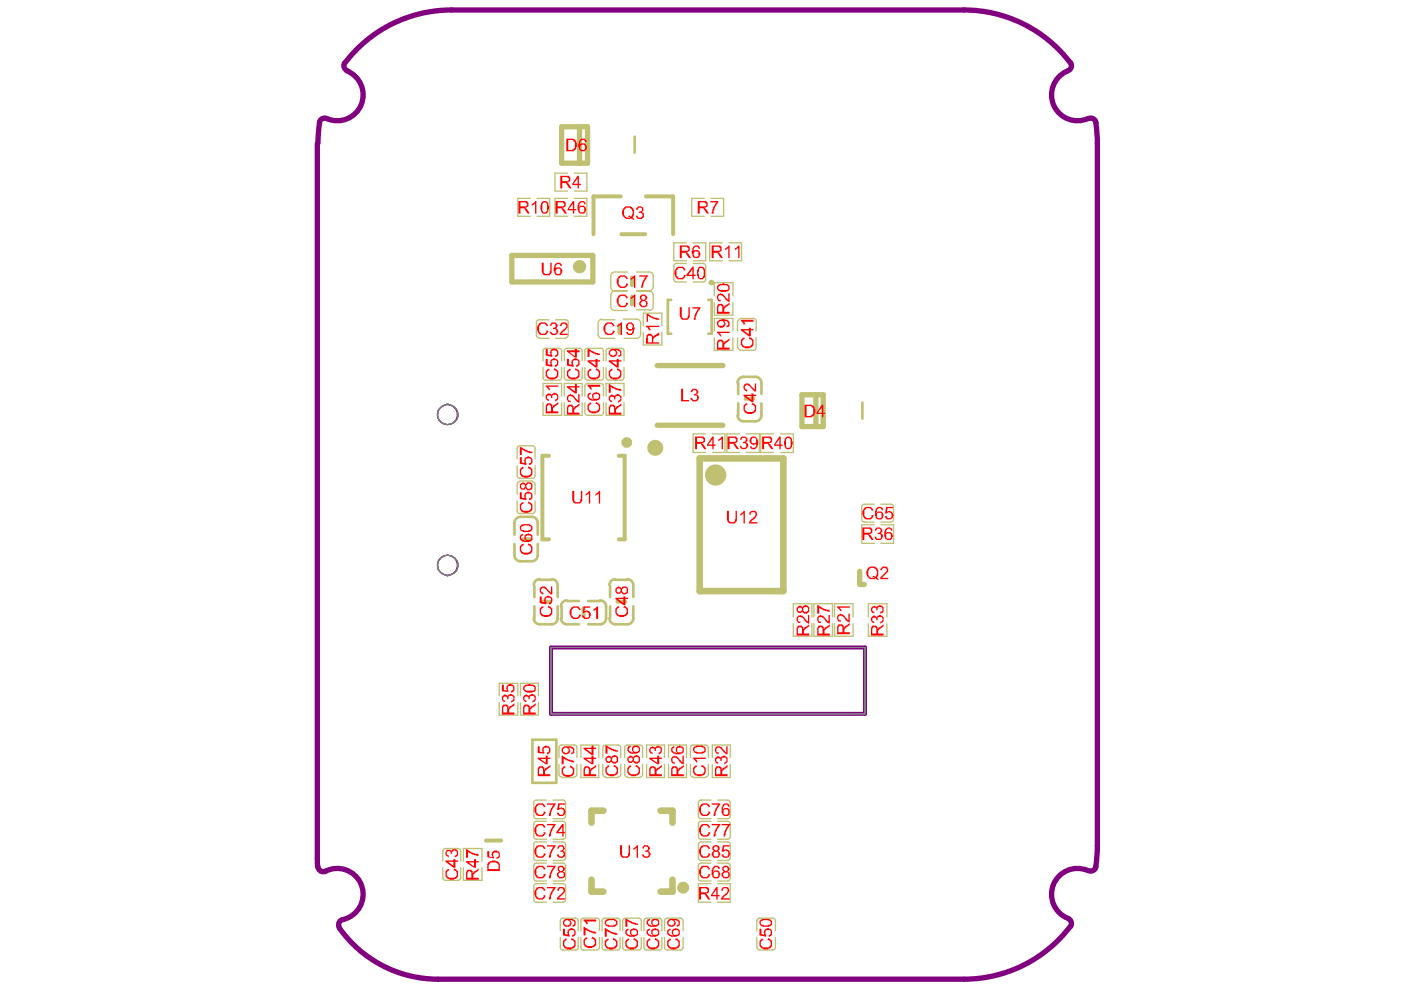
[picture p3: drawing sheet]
<svg xmlns="http://www.w3.org/2000/svg" width="297mm" height="210mm" viewBox="0 0 297 210" stroke-linecap="round" stroke-linejoin="round" font-family="sans-serif">
<g fill="none" stroke="#808080" stroke-width=".21">
<path d="M93.5 118.3a2.13 2.13 0 0 1 3.2 .4 2.13 2.13 0 0 1-1 3.1l-.8 .3a2.39 2.39 0 0 1-2-3.1zM116.8 137.3h66.6v14.1h-66.6z"/>
<circle cx="94.9" cy="87.9" r="2.15"/>
</g>
<path d="M116.8 137.3h66.6v14.1h-66.6z" fill="none" stroke="#800080" stroke-width=".84"/>
<g fill="none" stroke="#800080" stroke-width="1.1">
<path d="M73.1 13.2l-.1 .3a1.12 1.12 0 0 0 .6 1.5M73.2 13.3a28.3 28.3 0 0 1 22.5-11.2h108.7a28.3 28.3 0 0 1 22.5 11.2M73.6 15a5.5 5.5 0 0 1 2.9 7.4 5.5 5.5 0 0 1-7.5 2.7 1.24 1.24 0 0 0-1.3 1.5l-.3 3.8M226.4 15a5.5 5.5 0 0 0-3 7.3 5.5 5.5 0 0 0 7.3 2.8M226.9 13.2a1.12 1.12 0 0 1-.4 1.8M67.3 30.4v153.4M230.8 25.1a1.13 1.13 0 0 1 1.6 .9M232.3 26l.4 4.4v148.9l-.4 4.4M67.4 183.8a1.13 1.13 0 0 0 1.7 .9M69 184.7a5.5 5.5 0 0 1 7.7 3.1 5.5 5.5 0 0 1-4 7.2M72.7 195a1.12 1.12 0 0 0-.7 1.7M226.5 194.8a1.12 1.12 0 0 1 .4 1.7"/>
<path d="M226.9 196.5a28.3 28.3 0 0 1-22.5 11.1h-111.5a25.6 25.6 0 0 1-21-10.9M230.7 184.6a5.5 5.5 0 0 0-7.3 2.9 5.5 5.5 0 0 0 3 7.2M232.4 183.7a1.13 1.13 0 0 1-1.6 .9"/>
</g>
<g fill="none" stroke="#800080" stroke-width=".28">
<circle cx="94.9" cy="87.9" r="2.11"/>
<circle cx="94.9" cy="119.8" r="2.11"/>
</g>
<g fill="none" stroke="#c0c073" stroke-width=".28">
<path d="M120.3 36.7h-2.6v3.8h2.6M121.8 36.7h2.6v3.8h-2.6M112.5 42.1h-2.7v3.8h2.7M113.9 42.1h2.6v3.8h-2.6M120.3 42.1h-2.6v3.8h2.6M121.8 42.1h2.6v3.8h-2.6M129.5 58.5v2.4M130.3 57.7a.84 .84 0 0 0-.8 .9M130.3 57.7h2.7M135 57.7h2.7M137.6 57.7a.84 .84 0 0 1 .9 .8M138.5 58.4v2.3a.84 .84 0 0 1-.8 .9"/>
<path d="M145.5 55.8h-2.1l-.5 .3v.3v3.1l.5 .3h2.1M145.5 51.5h-2.6v3.8h2.6M146.9 55.8h2.2l.2 .1 .3 .5-.1 3.1-.4 .3h-2.2M146.9 51.5h2.7v3.8h-2.7M149.3 42.1h-2.6v3.8h2.6M150.7 42.1h2.7v3.8h-2.7M153.1 51.5h-2.6v3.8h2.6M154.5 51.5h2.7v3.8h-2.7M114.3 71.7h2.1M115.1 77.9v2.1l.3 .5 .3 .1 3.1-.1 .3-.5v-2.1M115.1 76.5v-2.1l.3-.5 .3-.1 3.1 .1 .3 .5v2.1M116.4 67.8h-2.1l-.5 .3-.1 2.9 .1 .3 .5 .3"/>
<path d="M117.8 67.8h2.1l.5 .3 .1 2.9-.1 .3-.5 .3M117.8 71.7h2.1M119.6 77.9v2.1l.1 .3 .5 .3 3-.1 .2-.5v-2.1M119.6 76.5v-2.1l.3-.5 .3-.1 3 .1 .2 .5v2.1M124 77.9v2.1l.1 .3 .5 .3 3.1-.1 .2-.5v-2.1M124 76.5v-2.1l.3-.5 .3-.1 3.1 .1 .2 .5v2.1M126.8 68.6v2.4M126.8 70.9a.84 .84 0 0 0 .9 .8M127.5 67.8h2.8M127.6 67.7a.84 .84 0 0 0-.8 .8M127.7 71.7h2.6M128.5 77.9v2.1l.1 .3 .5 .3 2.9-.1 .3-.5v-2.1"/>
<path d="M128.5 76.5v-2.1l.1-.3 .5-.3 2.9 .1 .3 .5v2.1M129.5 62.6v2.4M129.5 65a.84 .84 0 0 0 .9 .8M129.5 61a.84 .84 0 0 0 .9 .8M130.3 61.8a.84 .84 0 0 0-.8 .8M130.3 61.8h2.7M130.3 65.8h2.7M130.3 61.6h2.7M132.2 67.7h2.8M134.9 67.7a.84 .84 0 0 1 .9 .8M135 61.8h2.7M135 61.6h2.7"/>
<path d="M135 65.7h2.7M135.8 70.9a.84 .84 0 0 1-.8 .8h-2.7M135.8 68.5v2.4M136.4 69.1v-2.7h3.9v2.7M136.4 70.5v2.6h3.9v-2.6M137.6 61.8a.84 .84 0 0 1 .9 .8M138.5 64.9a.84 .84 0 0 1-.8 .9M138.5 62.5v2.3M151.4 64.1v2.7h4v-2.7M151.4 70.2v-2.7h4v2.7M151.4 62.7v-2.8h4v2.8M151.4 71.6v2.7h4v-2.7"/>
<path d="M156.4 68.1v2.1M156.4 71.6v2.1M156.5 68.1l.1-.3 .5-.3 2.9 .1 .3 .5v2.1M160.3 71.6v2.1l-.3 .5-2.9 .1-.5-.3-.1-.3M109.6 98.7v2.2l.1 .2 .5 .3 3-.1 .2-.4v-2.2M109.6 97.2v-2.1l.1-.3 .5-.3 3 .1 .2 .5v2.1M115.1 84v-2.7h4v2.7M115.1 85.4v2.7h4v-2.7M119.6 84v-2.7h3.8v2.7M119.6 85.4v2.7h3.8v-2.7M124 84v-2.1l.1-.3 .5-.3 3.1 .1 .2 .5v2.1M124 85.4v2.1l.3 .5 .3 .1 3.1-.1 .2-.5v-2.1"/>
<path d="M128.5 84v-2.7h3.8v2.7M128.5 85.4v2.7h3.8v-2.7M149.6 92h-2.7v3.9h2.7M151 92h2.7v3.9h-2.7M156.8 92h-2.7v3.9h2.7M158.2 92h2.8v3.9h-2.8M164 92h-2.7v3.9h2.7M165.5 92h2.7v3.9h-2.7M109.6 106.2v2.1l.3 .5 .3 .1 3-.1 .2-.5v-2.1M110.2 102.1l-.5 .3-.1 .3v2.1M110.2 102h2.7M112.9 102.1l.5 .3v.3v2.1"/>
<path d="M185.4 106.9h-2.1l-.3 .1-.3 .5 .1 2.9 .5 .3h2.1M185.4 111.3h-2.7v3.9h2.7M186.8 106.9h2.1l.3 .1 .3 .5-.1 2.9-.5 .3h-2.1M186.8 111.3h2.7v3.9h-2.7M168.2 132.2v2.7h3.9v-2.7M168.2 130.8v-2.8h3.9v2.8M172.6 132.2v2.7h3.9v-2.7M172.6 130.8v-2.8h3.9v2.8M176.9 132.2v2.7h4v-2.7M176.9 130.8v-2.8h4v2.8M184.1 132.2v2.7h3.9v-2.7M184.1 130.8v-2.8h3.9v2.8"/>
<path d="M105.8 147.6v-2.7h4v2.7M105.8 149v2.6h4v-2.6M110.3 149v2.6h3.8v-2.6M110.3 147.6v-2.7h3.8v2.7M115.8 178.5h-2.1l-.5 .3v.3v3.1l.5 .2h2.1M115.8 169.6h-2.1l-.5 .3v.3v3.1l.5 .3h2.1M115.8 174.1h-2.1l-.5 .3v.3v3l.5 .2h2.1M117.2 178.5h2.2l.4 .3 .1 .3-.1 3.1-.4 .2h-2.2M117.2 169.6h2.2l.4 .3 .1 .3-.1 3.1-.4 .3h-2.2M117.2 174.1h2.2l.4 .3 .1 .3-.1 3-.4 .2h-2.2M118.5 162v2.2l.3 .4 .3 .1M118.5 160.6v-2.1l.1-.3 .5-.2h2.9l.3 .5v2.1"/>
<path d="M119.1 164.9h2.7M122.3 162v2.2l-.3 .4-.2 .1M123.2 162v2.9h3.8v-2.9M123.2 160.6v-2.6h3.8v2.6M127.8 162v2.2l.3 .4 .3 .1M127.8 160.6v-2.1l.1-.3 .5-.2h2.9l.3 .5v2.1M128.4 164.9h2.6M131.6 162v2.2l-.3 .4-.3 .1M132.4 162v2.2l.3 .4 .3 .1M132.4 160.6v-2.1l.3-.5h.3h3l.2 .5v2.1M133 164.9h2.7M136.2 162v2.2l-.2 .4-.3 .1"/>
<path d="M137.1 162v2.9h3.8v-2.9M137.1 160.6v-2.6h3.8v2.6M141.7 162v2.9h3.8v-2.9M141.7 160.6v-2.6h3.8v2.6M146.4 160.6v-2.1l.1-.3 .4-.2h3l.3 .5v2.1M146.4 162v2.2l.3 .4 .2 .1M146.9 164.9h2.7M150.2 162v2.2l-.3 .4-.3 .1M150.7 178.5h-2.1l-.5 .3v.3v3.1l.5 .2h2.1M150.7 174.1h-2.1l-.5 .3v.3v3l.5 .2h2.1M150.7 169.6h-2.1l-.5 .3v.3v3.1l.5 .3h2.1M151 160.6v-2.6h3.8v2.6"/>
<path d="M151 162v2.9h3.8v-2.9M152.2 178.5h2.1l.2 .1 .3 .5-.1 3.1-.4 .2h-2.1M152.2 174.1h2.1l.2 .1 .3 .5-.1 3-.4 .2h-2.1M152.2 169.6h2.1l.4 .3 .1 .3-.1 3.1-.4 .3h-2.1M93.9 182.6v-2.1l.1-.3 .4-.3 3 .1 .3 .5v2.1M93.9 184v2.1l.3 .5 .2 .1 3-.1 .3-.5v-2.1M98.2 182.6v-2.7h4v2.7M98.2 184v2.7h4v-2.7M115.8 187.4h-2.1h-.3l-.2 .5v3.1l.5 .3h2.1M115.8 183h-2.1l-.5 .3v.3v2.9l.5 .3h2.1M117.2 187.4h2.2h.2l.3 .5-.1 3.1-.4 .3h-2.2M117.2 183h2.2l.4 .3 .1 .3-.1 2.9-.4 .3h-2.2"/>
<path d="M118.8 197.3v-2.1l.1-.2 .5-.3h2.9l.3 .5v2.1M118.8 198.8v2.1l.1 .2 .5 .3 2.9-.1 .3-.4v-2.1M123.2 197.3v-2.1v-.2l.5-.3h3.1l.3 .5v2.1M123.2 198.8v2.1v.2l.5 .3 3.1-.1 .3-.4v-2.1M127.7 197.3v-2.1l.2-.5h.3h3l.3 .5v2.1M127.7 198.8v2.1l.2 .4 .3 .1 3-.1 .3-.4v-2.1M132 197.3v-2.1l.1-.2 .5-.3h3.1l.3 .5v2.1M132 198.8v2.1l.3 .4 .3 .1 3.1-.1 .3-.4v-2.1M136.5 197.3v-2.1l.1-.2 .5-.3h3l.2 .5v2.1M136.5 198.8v2.1l.3 .4 .3 .1 3-.1 .2-.4v-2.1M140.9 197.3v-2.1l.1-.2 .5-.3h3.1l.2 .5v2.1M140.9 198.8v2.1l.1 .2 .5 .3 3.1-.1 .2-.4v-2.1"/>
<path d="M150.7 183h-2.1l-.5 .3v.3v2.9l.5 .3h2.1M150.7 187.4h-2.6v3.9h2.6M152.2 183h2.1l.4 .3 .1 .3-.1 2.9-.4 .3h-2.1M152.2 187.4h2.6v3.9h-2.6M160.5 197.3v-2.1v-.2l.5-.3h3.1l.3 .5v2.1M160.5 198.8v2.1l.2 .4 .3 .1 3.1-.1 .3-.4v-2.1"/>
</g>
<g fill="none" stroke="#c0c073" stroke-width=".56">
<path d="M134.6 29v3.4M142.3 63.6h-.7v7.2h.7M150.2 63.6h.7v7.2h-.7M156.4 81.2a1.27 1.27 0 0 1 1.2-1.3h2.6a1.27 1.27 0 0 1 1.2 1.3v2.4M156.5 81.2v2.4M156.5 85.5v2.6M161.4 85.5v2.6a1.27 1.27 0 0 1-1.2 1.2h-2.6a1.27 1.27 0 0 1-1.2-1.2M182.8 85.4v3.4M109.1 115.3v2.4a1.27 1.27 0 0 0 1.2 1.3h2.4a1.27 1.27 0 0 0 1.3-1.3v-2.4M109.1 113.4v-2.6a1.27 1.27 0 0 1 1.2-1.2h2.4a1.27 1.27 0 0 1 1.3 1.2v2.6M113.3 124.2v2.4M113.3 128.6v2.5"/>
<path d="M114.4 122.8a1.27 1.27 0 0 0-1.2 1.3M114.4 122.9h2.6M117 122.8a1.27 1.27 0 0 1 1.2 1.3M118.2 128.6v2.5a1.27 1.27 0 0 1-1.2 1.3h-2.6a1.27 1.27 0 0 1-1.2-1.3M118.2 124.2v2.4M118.9 131.1a1.27 1.27 0 0 0 1.3 1.3M119.1 128.6v2.5M120.2 127.3a1.27 1.27 0 0 0-1.3 1.3M120.3 132.4h2.4M120.3 127.4h2.4M124.7 127.4h2.5M127.2 127.3a1.27 1.27 0 0 1 1.3 1.3v2.5a1.27 1.27 0 0 1-1.3 1.3h-2.5"/>
<path d="M129.4 124.2v2.4M129.4 128.6v2.5M130.5 122.8a1.27 1.27 0 0 0-1.3 1.3M130.5 122.9h2.5M133 122.8a1.27 1.27 0 0 1 1.3 1.3M134.3 128.6v2.5a1.27 1.27 0 0 1-1.3 1.3h-2.5a1.27 1.27 0 0 1-1.3-1.3M134.3 124.2v2.4M112.9 156.8h5v9.2h-5z"/>
</g>
<g fill="none" stroke="#c0c073" stroke-width="1.4">
<path d="M148.4 97.2h17.7v28.1h-17.7zM127.9 171.9h-2.5v2.5M140 171.9h2.6v2.5M125.4 186.5v2.5h2.5M142.6 186.5v2.5h-2.6"/>
<circle cx="122.9" cy="56.5" r=".7"/>
<circle cx="132.9" cy="93.8" r=".42"/>
<circle cx="144.8" cy="188.2" r=".56"/>
</g>
<g fill="none" stroke="#c0c073" stroke-width=".84">
<path d="M131.6 41.6h-5.8v8.1M131.7 49.7h5.1M134 58.8v1.7M137 41.6h5.7v8.1M131.3 68.9v1.7M134 62.9v1.7M116.4 96.6h-1.4v17.8h1.4M131.2 96.6h1.2v17.8h-1.2M158.1 84.5h1.7M110.8 114.4h1.7M114.9 127.6h1.6M123.7 129v1.7"/>
<path d="M130.9 127.6h1.7M103 178.2h3.3"/>
</g>
<path d="M119.1 26.9h5.5v7.7h-5.5zM122.9 26.9v7.7M108.5 54.2h17.2v5.6h-17.2zM139.3 77.5h14M139.3 90.2h14M170 83.7h4.5v6.7h-4.5zM173 83.7v6.7M182.3 121.1v2.8h1" fill="none" stroke="#c0c073" stroke-width="1.1"/>
<circle cx="138.9" cy="94.9" r=".84" fill="none" stroke="#c0c073" stroke-width="1.7"/>
<circle cx="151.7" cy="100.7" r="1.13" fill="none" stroke="#c0c073" stroke-width="2.3"/>
<circle cx="150.7" cy="59.9" r=".56" fill="#c0c073"/>
<g fill="none" stroke="#808080" stroke-width=".21">
<path d="M93.5 118.3a2.13 2.13 0 0 1 3.2 .4 2.13 2.13 0 0 1-1 3.1l-.8 .3a2.39 2.39 0 0 1-2-3.1zM116.8 137.3h66.6v14.1h-66.6z"/>
<circle cx="94.9" cy="87.9" r="2.15"/>
</g>
<g fill="#f00">
<path d="M183.3 107.6h.2v-.1h1.2l.5 .7-.4 .1a.53 .53 0 0 0-.7-.6h-.4l-.2 .3a.72 .72 0 0 0-.2 1v.4h.1a.8 .8 0 0 0 1.4 0v-.2l.4 .1-.1 .4-.4 .4h-1.2l-.1-.1a1.54 1.54 0 0 1-.1-2.3z"/>
<path d="M187.9 107.5h1.4v.2h-1.1l-.2 .9a.54 .54 0 0 1 .9-.1l.3 .2a.54 .54 0 0 1 .1 .9l-.1 .3a.9 .9 0 0 1-.9 .2 .9 .9 0 0 1-.7-.7h.4a.47 .47 0 0 0 .4 .5 .47 .47 0 0 0 .5-.2l.1-.1a.57 .57 0 0 0-.4-.9v-.1h-.3l-.3 .3h-.4z"/>
<path d="M151.6 160.8l.1-.2a.57 .57 0 0 1 1 0l.2 .2v-.3l.4-.1v-.2h.4v.2a.53 .53 0 0 1 .6 .7v.2a.5 .5 0 0 1-.6 .6l-.1 .1v-.4h.2a.61 .61 0 0 0 .1-.8 .61 .61 0 0 0-.8-.2l-.1 .2v.5h-.3v-.1a.42 .42 0 0 0-.6-.4 .42 .42 0 0 0-.1 .7l.3 .1v.3l-.6-.1z"/>
<path d="M151.7 158.4l1-.2 1.3 1.3v-1.3h.3v1.7l-.6-.1-.6-.6a.96 .96 0 0 0-.9-.7 .51 .51 0 0 0-.4 .6 .51 .51 0 0 0 .6 .4l-.1 .4-.6-.3v-.2h-.1z"/>
<path d="M152 70.3h2.7v.3h-2.1l.3 .3v.3h.1v.1h-.3l-.3-.3v-.2l-.4-.2z"/>
<path d="M137.8 158.5l.4-.1v-.2l.6 .2 .1 .3v-.2a.72 .72 0 0 1 1-.3l.1 .2a.72 .72 0 0 1 .3 1l-.3 .4-.4 .1v-.4h.2a.52 .52 0 0 0 .2-.8 .52 .52 0 0 0-.8 0h-.1v.5h-.3v-.1a.42 .42 0 0 0-.6-.4 .42 .42 0 0 0-.1 .7v.1h.3v.4l-.2-.1a.58 .58 0 0 1-.5-.9z"/>
<path d="M142.4 160.5l.6-.3 .6 .2 .8 1.1 .3 .1v-1.4h.3v1.8l-.6-.1-.4-.4a1.01 1.01 0 0 0-1.4-.7 .57 .57 0 0 0 .4 .8h.1l-.1 .4v-.1l-.6-.1v-.3h-.1z"/>
<path d="M128.4 162.7l.4-.4h.3v-.1l.1 .4a.75 .75 0 0 0-.5 .7 .75 .75 0 0 0 .4 .7v.2h.4a.86 .86 0 0 0 1.1-.3 .86 .86 0 0 0-.1-1.2l-.4-.1 .1-.4 .3 .1a1.1 1.1 0 0 1 .4 1.7l-.1 .2a1.54 1.54 0 0 1-2.3-.2l-.1-.1z"/>
<path d="M128.4 158.1h.4v.1l.7 .3v.2h.3v.1l1.2 .3v.3l-1.1-.2v-.1l-.8-.3-.3-.3v1.3h-.4z"/>
<path d="M133 162.7l.4-.4h.3v-.1l.2 .4a.75 .75 0 0 0-.6 .7 .75 .75 0 0 0 .4 .7v.2h.4a.86 .86 0 0 0 1.2-.3 .86 .86 0 0 0-.2-1.2l-.4-.1 .1-.4 .3 .1a1.1 1.1 0 0 1 .4 1.7l-.1 .2a1.54 1.54 0 0 1-2.2-.2l-.2-.1z"/>
<path d="M130.5 129l.4-.4h.3v-.2l.1 .4a.75 .75 0 0 0-.5 .7 .75 .75 0 0 0 .4 .8v.1h.4a.86 .86 0 0 0 1.1-.3 .86 .86 0 0 0-.1-1.1l-.4-.2 .1-.4 .3 .2a1.1 1.1 0 0 1 .4 1.7l-.1 .1a1.54 1.54 0 0 1-2.3-.1l-.1-.2z"/>
<path d="M129.1 84.1l.1-.1a.57 .57 0 0 1 1 0l.1 .1v-.3l.5-.1v-.1h.4v.1a.53 .53 0 0 1 .5 .7v.3a.5 .5 0 0 1-.5 .5l-.2 .2v-.4h.3a.61 .61 0 0 0 .1-.8 .61 .61 0 0 0-.8-.2l-.1 .1v.6h-.3v-.2a.42 .42 0 0 0-.6-.4 .42 .42 0 0 0-.1 .7l.3 .2v.2l-.6-.1z"/>
<path d="M129.1 81.4l.7 .3a2.27 2.27 0 0 0 1.8 .7l.1 .5h-.5v-.2h-.4l-.7-.3v-.1h-.3l-.3-.4v1.4h-.4z"/>
<path d="M128.4 68.5h.2v-.1h1.2l.5 .7-.4 .1a.53 .53 0 0 0-.7-.6h-.4l-.2 .3a.72 .72 0 0 0-.2 1v.4h.1a.8 .8 0 0 0 1.4 0v-.2l.4 .1-.1 .4-.4 .4h-1.2l-.1-.1a1.54 1.54 0 0 1-.1-2.3z"/>
<path d="M130.9 68.9h.3l.4-.5h.3v2.6h-.3v-2.1l-.6 .3v.1h-.1z"/>
<path d="M119.1 162.9l.4-.4h.3v-.2l.1 .4a.75 .75 0 0 0-.5 .7 .75 .75 0 0 0 .4 .8v.1h.4a.86 .86 0 0 0 1.1-.3 .86 .86 0 0 0-.1-1.1l-.4-.2 .1-.4 .3 .2a1.1 1.1 0 0 1 .4 1.7l-.1 .1a1.54 1.54 0 0 1-2.3-.1l-.1-.2z"/>
<path d="M119.1 160.2h.3l.1 .3h.3v.1l.7 .3v.2l1.3 .2v.3h-.6l-.9-.3v-.1l-.5-.1-.3-.5v1.4h-.4z"/>
<path d="M115.7 83.8l.1-.1a.57 .57 0 0 1 1 0l.2 .1v-.2l.4-.2v-.1h.4v.1a.53 .53 0 0 1 .6 .7v.3a.5 .5 0 0 1-.6 .6l-.1 .1v-.4h.2a.61 .61 0 0 0 .1-.8 .61 .61 0 0 0-.8-.2l-.1 .1v.6h-.3v-.1a.42 .42 0 0 0-.6-.5 .42 .42 0 0 0-.1 .7l.3 .2v.3l-.6-.2z"/>
<path d="M115.7 81.7h2.7v.3h-2.1l.2 .3v.3h.2v.1h-.3l-.7-.7z"/>
<path d="M120.3 83.8l.6-.2 .6 .1 .8 1.1 .3 .2v-1.4h.3v1.8l-.6-.2-.4-.4a1.01 1.01 0 0 0-1.4-.7 .57 .57 0 0 0 .4 .9h.1l-.1 .4v-.2l-.6-.1v-.3h-.1z"/>
<path d="M110.2 106.9l.4-.4h.3v-.2l.2 .5a.75 .75 0 0 0-.6 .6 .75 .75 0 0 0 .4 .8v.1h.4a.86 .86 0 0 0 1.2-.3 .86 .86 0 0 0-.2-1.1l-.4-.1 .1-.5 .3 .2a1.1 1.1 0 0 1 .4 1.7l-.1 .1a1.54 1.54 0 0 1-2.3-.1l-.1-.2z"/>
<path d="M110.2 104.4h.4v1.1l.7 .1h-.1v-.4h-.1l.1-.3a.5 .5 0 0 1 .6-.5l.1-.2a.96 .96 0 0 1 1 .8 .96 .96 0 0 1-.6 1.1h-.1v-.5l.4-.1v-.3h.1l-.1-.1a.55 .55 0 0 0-.4-.5 .55 .55 0 0 0-.6 .2h-.1l.1 1.3-1.4-.3z"/>
<path d="M98.8 180l.7 .3a2.27 2.27 0 0 0 1.8 .7l.2 .5h-.6v-.2h-.4l-.7-.3v-.1h-.3l-.3-.4v1.4h-.4z"/>
<path d="M94.4 184.7l.5-.4h.2v-.2l.2 .4a.75 .75 0 0 0-.6 .7 .75 .75 0 0 0 .4 .8v.1h.5a.86 .86 0 0 0 1.1-.3 .86 .86 0 0 0-.1-1.1l-.5-.2 .2-.4 .3 .2a1.1 1.1 0 0 1 .4 1.7l-.2 .1a1.54 1.54 0 0 1-2.2-.1l-.2-.2z"/>
<path d="M94.6 180.3l.1-.1h.9v.3h.1a.79 .79 0 0 1 1.1-.4 .79 .79 0 0 1 .3 1.1l-.1 .4h-.3v.1h-.3v-.2a.49 .49 0 0 0 .4-.8v-.2h-.1a.4 .4 0 0 0-.4-.2 .4 .4 0 0 0-.3 .3h-.1v.4h-.3a.47 .47 0 0 0-.6-.5 .47 .47 0 0 0-.3 .7l.4 .1v.4l-.1-.1a.53 .53 0 0 1-.6-.7z"/>
<path d="M184.7 131l.1-.2a.57 .57 0 0 1 1 0l.1 .2v-.3l.5-.2v-.1h.4v.1a.53 .53 0 0 1 .5 .7v.3a.5 .5 0 0 1-.5 .6l-.2 .1v-.4h.3a.61 .61 0 0 0 .1-.8 .61 .61 0 0 0-.8-.2l-.1 .2v.5h-.3v-.1a.42 .42 0 0 0-.6-.4 .42 .42 0 0 0-.1 .7l.3 .1v.3l-.6-.2z"/>
<path d="M184.8 128.7l.4-.1v-.2l.6 .2 .1 .2v-.1a.72 .72 0 0 1 1-.3l.2 .2a.72 .72 0 0 1 .2 .9l-.2 .5-.5 .1v-.4h.2a.52 .52 0 0 0 .2-.8 .52 .52 0 0 0-.8-.1h-.1v.6h-.3v-.1a.42 .42 0 0 0-.6-.4 .42 .42 0 0 0-.1 .6v.2h.3v.4l-.2-.1a.58 .58 0 0 1-.5-.9z"/>
<path d="M186.8 120.4h.1a.72 .72 0 0 1 1-.3l.1 .2a.8 .8 0 0 1 .3 .8 .8 .8 0 0 1-.5 .6l-.7 .8h1.2v.3h-1.7v-.4l1.2-1.1a.36 .36 0 0 0 .3-.4 .36 .36 0 0 0-.3-.4 .4 .4 0 0 0-.4-.1 .4 .4 0 0 0-.3 .3l-.2 .3-.3-.2z"/>
<path d="M185.7 112l.2-.2a.78 .78 0 0 1 .9 .2 .78 .78 0 0 1 .1 1l-.3 .1a.53 .53 0 0 1 .6 .7 1 1 0 0 1-1.7 .4l-.1-.4h.4a.55 .55 0 0 0 .4 .5 .55 .55 0 0 0 .6-.2 .57 .57 0 0 0-.4-.9h-.3v-.2l.5-.2v-.3h.2l-.2-.4a.57 .57 0 0 0-.8 .4h-.3z"/>
<path d="M173.4 130.7l.6-.3 .5 .1 .9 1.2 .3 .1v-1.4h.2v1.8l-.5-.1-.4-.4a1.01 1.01 0 0 0-1.5-.7 .57 .57 0 0 0 .5 .8h.1l-.1 .4v-.1l-.6-.2v-.2h-.1z"/>
<path d="M173.3 128.3l.7 .3a2.27 2.27 0 0 0 1.8 .7l.1 .4h-.5v-.2h-.4l-.7-.2v-.2h-.3l-.3-.4v1.4h-.4z"/>
<path d="M177.6 130.4l.6-.3 .6 .2 .8 1.1 .3 .1v-1.4h.3v1.8l-.6-.1-.4-.4a1.01 1.01 0 0 0-1.4-.7 .57 .57 0 0 0 .4 .8h.1l-.1 .4v-.1l-.6-.1v-.3h-.1z"/>
<path d="M177.5 128.6h2.7v.2h-2.1l.2 .3v.3h.2v.1h-.3l-.7-.7z"/>
<path d="M161 199.5l.4-.5h.3v-.1l.2 .4a.75 .75 0 0 0-.6 .7 .75 .75 0 0 0 .4 .7v.2h.4a.86 .86 0 0 0 1.2-.3 .86 .86 0 0 0-.2-1.1l-.4-.2 .1-.4 .3 .1a1.1 1.1 0 0 1 .5 1.7l-.2 .2a1.54 1.54 0 0 1-2.2-.2l-.2-.1z"/>
<path d="M161 196.9h.4v1.1l.7 .2h-.1v-.4h-.1l.1-.3a.5 .5 0 0 1 .6-.6l.1-.1a.96 .96 0 0 1 1 .7 .96 .96 0 0 1-.6 1.1h-.1v-.4l.4-.2v-.2h.2l-.2-.2a.55 .55 0 0 0-.4-.4 .55 .55 0 0 0-.6 .1h-.1l.1 1.3-1.4-.3z"/>
<path d="M152.2 62.5l.5-.3 .6 .1 .8 1.1 .3 .2v-1.4h.3v1.8l-.6-.1-.4-.5a1.01 1.01 0 0 0-1.4-.7 .57 .57 0 0 0 .4 .9h.2l-.2 .4v-.1h-.4l-.1-.5h-.2z"/>
<path d="M153.7 52.8l.7-.8h.3v2.7h-.3v-2.1l-.3 .3h-.3v.1h-.1z"/>
<path d="M155.8 52.6h.3l.4-.6h.3v2.7h-.3v-2.1l-.5 .3v.1h-.2z"/>
<path d="M141.5 199.5l.4-.5h.3v-.1l.1 .4a.75 .75 0 0 0-.6 .7 .75 .75 0 0 0 .5 .7v.2h.4a.86 .86 0 0 0 1.1-.3 .86 .86 0 0 0-.1-1.1l-.5-.2 .2-.4 .3 .1a1.1 1.1 0 0 1 .4 1.7l-.2 .2a1.54 1.54 0 0 1-2.2-.2l-.1-.1z"/>
<path d="M128.2 199.5l.4-.5h.3v-.1l.2 .4a.75 .75 0 0 0-.6 .7 .75 .75 0 0 0 .4 .7v.2h.5a.86 .86 0 0 0 1.1-.3 .86 .86 0 0 0-.2-1.1l-.4-.2 .2-.4 .2 .1a1.1 1.1 0 0 1 .5 1.7l-.2 .2a1.54 1.54 0 0 1-2.2-.2l-.2-.1z"/>
<path d="M128.2 196.8h.3l.1 .3h.3l.5 .4h.2v.1l1.3 .3v.3h-.6l-.8-.3-.3-.3h-.3l-.3-.4v1.4h-.4z"/>
<path d="M132.6 199.5l.4-.5h.3v-.1l.1 .4a.75 .75 0 0 0-.5 .7 .75 .75 0 0 0 .4 .7v.2h.4a.86 .86 0 0 0 1.1-.3 .86 .86 0 0 0-.1-1.1l-.4-.2 .1-.4 .3 .1a1.1 1.1 0 0 1 .4 1.7l-.1 .2a1.54 1.54 0 0 1-2.3-.2l-.1-.1z"/>
<path d="M132.6 194.8h.4v.2l.7 .2v.2h.3v.1l1.3 .3v.3l-1.2-.2v-.1l-.5-.1-.6-.5v1.3h-.4z"/>
<path d="M129.1 78.6l.4-.4h.3v-.1l.1 .4a.75 .75 0 0 0-.5 .6 .75 .75 0 0 0 .4 .8v.1h.4a.86 .86 0 0 0 1.1-.2 .86 .86 0 0 0-.1-1.2l-.4-.1 .1-.4 .3 .1a1.1 1.1 0 0 1 .4 1.7l-.1 .1a1.54 1.54 0 0 1-2.3-.1l-.1-.1z"/>
<path d="M119.4 199.5l.4-.5h.3v-.1l.1 .4a.75 .75 0 0 0-.6 .7 .75 .75 0 0 0 .5 .7v.2h.4a.86 .86 0 0 0 1.1-.3 .86 .86 0 0 0-.1-1.1l-.5-.2 .2-.4 .3 .1a1.1 1.1 0 0 1 .4 1.7l-.1 .2a1.54 1.54 0 0 1-2.3-.2l-.1-.1z"/>
<path d="M119.4 196.9h.4v1.1l.7 .2h-.2v-.4h-.1l.1-.3a.5 .5 0 0 1 .6-.6l.1-.1a.96 .96 0 0 1 1 .7 .96 .96 0 0 1-.5 1.1h-.2v-.4l.5-.2v-.2h.1l-.1-.2a.55 .55 0 0 0-.4-.4 .55 .55 0 0 0-.6 .1h-.2l.2 1.3-1.4-.3z"/>
<path d="M115.7 78.6l.4-.4h.3v-.1l.1 .4a.75 .75 0 0 0-.5 .6 .75 .75 0 0 0 .4 .8v.1h.4a.86 .86 0 0 0 1.1-.2 .86 .86 0 0 0-.1-1.2l-.4-.1 .1-.4 .3 .1a1.1 1.1 0 0 1 .4 1.7l-.1 .1a1.54 1.54 0 0 1-2.3-.1l-.1-.1z"/>
<path d="M115.7 76.1h.4v1.1l.7 .2h-.1v-.5h-.2l.2-.2a.5 .5 0 0 1 .5-.6l.2-.1a.96 .96 0 0 1 1 .7 .96 .96 0 0 1-.6 1.1h-.1v-.4l.4-.2v-.3h.1l-.1-.1a.55 .55 0 0 0-.4-.5 .55 .55 0 0 0-.6 .2h-.1l.1 1.3-1.4-.3z"/>
<path d="M115.7 74h.4v1.1l.7 .2h-.1v-.5h-.2l.2-.2a.53 .53 0 0 1 .7-.6l.1-.2 .7 .3 .2 .6a.77 .77 0 0 1-.7 1v-.3l.5-.6h-.1a.59 .59 0 0 0-.7-.5 .59 .59 0 0 0-.4 .8l.1 .6-1.4-.3z"/>
<path d="M120.2 78.6l.4-.4h.3v-.1l.1 .4a.75 .75 0 0 0-.5 .6 .75 .75 0 0 0 .4 .8v.1h.4a.86 .86 0 0 0 1.1-.2 .86 .86 0 0 0-.1-1.2l-.4-.1 .1-.4 .3 .1a1.1 1.1 0 0 1 .4 1.7l-.1 .1a1.54 1.54 0 0 1-2.3-.1l-.1-.1z"/>
<path d="M120.2 76.1h.4v1.1l.7 .2h-.1v-.5h-.2l.2-.2a.5 .5 0 0 1 .6-.6l.1-.1a.96 .96 0 0 1 1 .7 .96 .96 0 0 1-.6 1.1h-.1v-.4l.4-.2v-.3h.1l-.1-.1a.55 .55 0 0 0-.4-.5 .55 .55 0 0 0-.6 .2h-.1l.1 1.3-1.4-.3z"/>
<path d="M106.4 147.7l.1-.1a.57 .57 0 0 1 1 0l.2 .1v-.3l.4-.1v-.2h.4v.2a.53 .53 0 0 1 .6 .7v.3a.5 .5 0 0 1-.6 .5l-.1 .2v-.5h.3a.61 .61 0 0 0 0-.8 .61 .61 0 0 0-.7-.1l-.2 .1v.6h-.3v-.2a.42 .42 0 0 0-.5-.4 .42 .42 0 0 0-.2 .7l.3 .1v.3l-.6-.1z"/>
<path d="M106.4 145.2h.4v1.1l.7 .1a.86 .86 0 0 1-.1-.9 .86 .86 0 0 1 .8-.5 .96 .96 0 0 1 .9 .8 .96 .96 0 0 1-.6 1h-.1v-.4l.4-.1v-.3h.1l-.1-.1a.55 .55 0 0 0-.4-.5 .55 .55 0 0 0-.6 .2h-.1l.1 1.1-1.4-.1z"/>
<path d="M110.2 99.4l.4-.4h.3v-.1l.2 .4a.75 .75 0 0 0-.6 .7 .75 .75 0 0 0 .4 .7v.2h.4a.86 .86 0 0 0 1.2-.3 .86 .86 0 0 0-.2-1.2l-.4-.1 .1-.4 .3 .1a1.1 1.1 0 0 1 .4 1.7l-.1 .2a1.54 1.54 0 0 1-2.3-.2l-.1-.1z"/>
<path d="M110.2 96.9h.4v1.1l.7 .2h-.1v-.4h-.1l.1-.3a.5 .5 0 0 1 .6-.6l.1-.1a.96 .96 0 0 1 1 .7 .96 .96 0 0 1-.6 1.1h-.1v-.4l.4-.2v-.2h.1l-.1-.2a.55 .55 0 0 0-.4-.5 .55 .55 0 0 0-.6 .2h-.1l.1 1.3-1.4-.3z"/>
<path d="M110.2 94.8h.4l.5 .4 .5 .2v.1l1.3 .3v.3l-1.1-.2v-.1l-.6-.1-.6-.5v1.3h-.4z"/>
<path d="M110.2 115.8l.4-.5h.3v-.1l.2 .4a.75 .75 0 0 0-.6 .7 .75 .75 0 0 0 .4 .7v.2h.4a.86 .86 0 0 0 1.2-.3 .86 .86 0 0 0-.2-1.1l-.4-.2 .1-.4 .3 .1a1.1 1.1 0 0 1 .4 1.7l-.1 .2a1.54 1.54 0 0 1-2.3-.2l-.1-.1z"/>
<path d="M148.6 183.7h.3v-.1h1.1l.6 .7-.4 .1a.53 .53 0 0 0-.7-.6h-.4l-.2 .3a.72 .72 0 0 0-.3 1v.4h.2a.8 .8 0 0 0 1.4 0v-.3l.4 .2-.1 .4-.5 .4h-1.1l-.1-.1a1.54 1.54 0 0 1-.2-2.3z"/>
<path d="M148.6 174.8h.3v-.1h1.1l.6 .7-.4 .1a.53 .53 0 0 0-.7-.5h-.4l-.2 .3a.72 .72 0 0 0-.3 .9v.5h.2a.8 .8 0 0 0 1.4 0v-.3l.4 .1-.1 .5-.5 .4h-1.1l-.1-.2a1.54 1.54 0 0 1-.2-2.2z"/>
<path d="M150.9 174.7h1.8l-.1 .4a3.1 3.1 0 0 0-.9 2.1l-.4 .2v-.6h.1l.3-1.1h.2l.4-.7h-1.4z"/>
<path d="M153 174.7h1.8v.3l-.3 .1v.3h-.1l-.3 .7h-.1l-.3 1.3h-.3l.2-1.2h.1l.3-.8 .4-.4h-1.4z"/>
<path d="M148.6 170.5h.3v-.2h1.1l.6 .7-.4 .2a.53 .53 0 0 0-.7-.6h-.4l-.2 .3a.72 .72 0 0 0-.3 1v.4h.2a.8 .8 0 0 0 1.4 0v-.3l.4 .2-.1 .4-.5 .4h-1.1l-.1-.1a1.54 1.54 0 0 1-.2-2.3z"/>
<path d="M150.9 170.3h1.8l-.1 .5a3.1 3.1 0 0 0-.9 2.1l-.4 .1v-.6h.1l.3-1.1h.2l.4-.7h-1.4z"/>
<path d="M146.9 162.7l.5-.4h.2v-.1l.2 .4a.75 .75 0 0 0-.6 .7 .75 .75 0 0 0 .4 .7v.2h.5a.86 .86 0 0 0 1.1-.3 .86 .86 0 0 0-.1-1.2l-.5-.1 .2-.4 .3 .1a1.1 1.1 0 0 1 .4 1.7l-.2 .2a1.54 1.54 0 0 1-2.2-.2l-.2-.1z"/>
<path d="M146.9 160.6h2.7v.3h-2.1l.3 .3v.3h.1v.1h-.3l-.7-.7z"/>
<path d="M152.3 93.1h.3l.4-.5h.3v2.6h-.3v-2.1l-.6 .3v.1h-.1z"/>
<path d="M157.1 92.7l.3-.1a.78 .78 0 0 1 .9 .1 .78 .78 0 0 1 0 1l-.2 .1a.53 .53 0 0 1 .5 .7 1 1 0 0 1-1.7 .4l-.1-.4h.4a.55 .55 0 0 0 .4 .5 .55 .55 0 0 0 .6-.2 .57 .57 0 0 0-.4-.8h-.3v-.3l.6-.2v-.2h.1l-.1-.5a.57 .57 0 0 0-.9 .5h-.3z"/>
<path d="M144.4 82.4h.4v2.4h1.3v.3h-1.7z"/>
<path d="M146.5 82.7a.9 .9 0 0 1 .9-.3 .9 .9 0 0 1 .7 .7l-.2 .5h-.3l.5 .4a.54 .54 0 0 1-.2 .8 .87 .87 0 0 1-.9 .3 .87 .87 0 0 1-.6-.7h.4a.51 .51 0 0 0 .4 .5 .51 .51 0 0 0 .6-.4 .46 .46 0 0 0 0-.5 .46 .46 0 0 0-.6-.2h-.1v-.2a.47 .47 0 0 0 .6-.6 .47 .47 0 0 0-.8-.3l-.1 .4h-.4z"/>
<path d="M157.6 85.9l.5-.4h.2v-.1l.2 .4a.75 .75 0 0 0-.6 .7 .75 .75 0 0 0 .4 .7v.2h.5a.86 .86 0 0 0 1.1-.3 .86 .86 0 0 0-.1-1.2l-.5-.1 .2-.4 .3 .1a1.1 1.1 0 0 1 .4 1.7l-.2 .2a1.54 1.54 0 0 1-2.2-.2l-.2-.1z"/>
<path d="M157.8 81.4l1-.1 1.2 1.3v-1.3h.3v1.7h-.4l-1.1-1.1a.36 .36 0 0 0-.4-.3 .36 .36 0 0 0-.3 .3 .39 .39 0 0 0-.2 .4 .39 .39 0 0 0 .4 .3l.2 .1-.2 .3-.5-.3-.2-.3z"/>
<path d="M157.1 72l.4-.4h.3v-.1l.1 .4a.75 .75 0 0 0-.5 .6 .75 .75 0 0 0 .4 .8v.1h.4a.86 .86 0 0 0 1.1-.2 .86 .86 0 0 0-.1-1.2l-.4-.1 .1-.4 .3 .1a1.1 1.1 0 0 1 .4 1.7l-.1 .1a1.54 1.54 0 0 1-2.3-.1l-.1-.2z"/>
<path d="M157.1 67.8h2.7v.4h-2.2l.5 .4v.2h-.5l-.1-.4-.4-.3z"/>
<path d="M143.4 56.7h.3v-.2h1.1l.6 .8-.4 .1a.53 .53 0 0 0-.7-.6h-.5l-.1 .3a.72 .72 0 0 0-.3 1v.4h.2a.8 .8 0 0 0 1.4 0v-.3l.4 .2-.1 .4-.5 .4h-1.1l-.1-.1a1.54 1.54 0 0 1-.2-2.3z"/>
<path d="M103.3 180.5h.4v1.1l.7 .1a.85 .85 0 0 1-.1-1 .85 .85 0 0 1 1-.4 .99 .99 0 0 1 .4 1.7l-.4 .2v-.5h.3a.61 .61 0 0 0 0-.8 .61 .61 0 0 0-.7-.2 .5 .5 0 0 0-.2 .9v.4l-1.4-.3z"/>
<path d="M113.7 183.7h.3v-.1h1.1l.6 .7-.4 .1a.53 .53 0 0 0-.7-.6h-.5l-.1 .3a.72 .72 0 0 0-.3 1v.4h.2a.8 .8 0 0 0 1.4 0v-.3l.4 .2-.1 .4-.5 .4h-1.1l-.1-.1a1.54 1.54 0 0 1-.2-2.3z"/>
<path d="M116 183.6h1.8l-.1 .4a3.1 3.1 0 0 0-.9 2.1l-.4 .1v-.5h.1l.3-1.2h.2l.4-.7h-1.4z"/>
<path d="M113.7 170.5h.3v-.2h1.1l.6 .7-.4 .2a.53 .53 0 0 0-.7-.6h-.5l-.1 .3a.72 .72 0 0 0-.3 1v.4h.2a.8 .8 0 0 0 1.4 0v-.3l.4 .2-.1 .4-.5 .4h-1.1l-.1-.1a1.54 1.54 0 0 1-.2-2.3z"/>
<path d="M116 170.3h1.8l-.1 .5a3.1 3.1 0 0 0-.9 2.1l-.4 .1v-.6h.1l.3-1.1h.2l.4-.7h-1.4z"/>
<path d="M118.4 170.3h1.4v.3h-1.1l-.2 .9a.54 .54 0 0 1 .9-.2l.2 .3a.54 .54 0 0 1 .2 .8l-.2 .3a.9 .9 0 0 1-.9 .3 .9 .9 0 0 1-.6-.7h.4a.47 .47 0 0 0 .3 .4 .47 .47 0 0 0 .6-.1l.1-.2a.57 .57 0 0 0-.4-.8v-.1h-.3l-.3 .2h-.4z"/>
<path d="M113.7 174.8h.3v-.1h1.1l.6 .7-.4 .1a.53 .53 0 0 0-.7-.5h-.5l-.1 .3a.72 .72 0 0 0-.3 .9v.5h.2a.8 .8 0 0 0 1.4 0v-.3l.4 .1-.1 .5-.5 .4h-1.1l-.1-.2a1.54 1.54 0 0 1-.2-2.2z"/>
<path d="M116 174.7h1.8l-.1 .4a3.1 3.1 0 0 0-.9 2.1l-.4 .2v-.6h.1l.3-1.1h.2l.4-.7h-1.4z"/>
<path d="M114 158.2h.4v1.2l.7 .1a.86 .86 0 0 1-.1-.9 .86 .86 0 0 1 .8-.5 .96 .96 0 0 1 .9 .8 .96 .96 0 0 1-.6 1h-.1v-.4l.4-.1v-.3h.1l-.1-.2a.55 .55 0 0 0-.4-.4 .55 .55 0 0 0-.6 .2h-.1l.1 1.1-1.4-.2z"/>
<path d="M114.4 129l.5-.4h.2v-.2l.2 .4a.75 .75 0 0 0-.6 .7 .75 .75 0 0 0 .4 .8v.1h.5a.86 .86 0 0 0 1.1-.3 .86 .86 0 0 0-.2-1.1l-.4-.2 .2-.4 .2 .2a1.1 1.1 0 0 1 .5 1.7l-.2 .1a1.54 1.54 0 0 1-2.2-.1l-.2-.2z"/>
<path d="M114.4 126.5h.5v1.1l.7 .1h-.2v-.4h-.1l.1-.3a.5 .5 0 0 1 .6-.5l.1-.2a.96 .96 0 0 1 1 .8 .96 .96 0 0 1-.6 1h-.1v-.4l.4-.1v-.3h.2l-.2-.1a.55 .55 0 0 0-.4-.5 .55 .55 0 0 0-.6 .2h-.1l.1 1.2-1.4-.2z"/>
<path d="M114.6 124.5l1-.2 1.2 1.3v-1.3h.3v1.7h-.4l-1.1-1.1a.36 .36 0 0 0-.4-.3 .36 .36 0 0 0-.3 .3 .39 .39 0 0 0-.2 .5 .39 .39 0 0 0 .4 .2l.2 .2-.3 .2-.6-.5z"/>
<path d="M121.2 128.7h.3v-.1h1.1l.6 .7-.5 .1a.53 .53 0 0 0-.7-.6h-.4l-.1 .3a.72 .72 0 0 0-.3 1v.4h.1a.8 .8 0 0 0 1.4 0v-.2l.5 .1-.2 .4-.4 .4h-1.1l-.2-.1a1.54 1.54 0 0 1-.1-2.3z"/>
<path d="M123.7 128.6h1.4v.2h-1.1l-.1 .9 .1-.2a.92 .92 0 0 1 1.3 .9 .92 .92 0 0 1-1.3 .8l-.6-.5v-.2h.5a.55 .55 0 0 0 .4 .5 .55 .55 0 0 0 .5-.2v-.1a.57 .57 0 0 0-.4-.9l-.1-.1-.7 .3z"/>
<path d="M125.8 129.1l.5-.1 .2-.4h.3v2.6h-.4v-2.1l-.4 .4h-.2z"/>
<path d="M121.3 104.1h.5v1.5a.65 .65 0 0 0 .1 .7 .65 .65 0 0 0 .7 .2l.4-.2 .2-.5v-1.7h.2v1.5a.93 .93 0 0 1-.2 1 .93 .93 0 0 1-1 .2 .98 .98 0 0 1-.9-1z"/>
<path d="M124.1 104.8l.7-.7h.3v2.7h-.3v-2.1l-.2 .2h-.3v.2h-.2z"/>
<path d="M126.3 104.7h.2l.5-.6h.2v2.7h-.2v-2.1l-.6 .2v.2h-.1z"/>
<path d="M124.6 85.8l.4-.4h.3v-.2l.1 .5a.75 .75 0 0 0-.6 .6 .75 .75 0 0 0 .5 .8v.1h.4a.86 .86 0 0 0 1.1-.3 .86 .86 0 0 0-.1-1.1l-.4-.1 .1-.5 .3 .2a1.1 1.1 0 0 1 .4 1.7l-.1 .1a1.54 1.54 0 0 1-2.3-.1l-.1-.2z"/>
<path d="M124.6 81.6h2.6v.4h-2.1l.5 .4v.2h-.5l-.1-.5-.4-.2z"/>
<path d="M114.3 68.5h.3v-.1h1.1l.6 .7-.5 .1a.53 .53 0 0 0-.7-.6h-.4l-.1 .3a.72 .72 0 0 0-.3 1v.4h.1a.8 .8 0 0 0 1.4 0v-.2l.5 .1-.2 .4-.4 .4h-1.1l-.2-.1a1.54 1.54 0 0 1-.1-2.3z"/>
<path d="M116.7 68.6h.1a.72 .72 0 0 1 1-.2l.1 .2a.4 .4 0 0 1 .3 .4 .4 .4 0 0 1-.1 .3l-.3 .3 .4 .2a.87 .87 0 0 1 0 .9 .87 .87 0 0 1-1 .3h-.2l-.5-.5v-.2h.5a.55 .55 0 0 0 .4 .5 .55 .55 0 0 0 .5-.2 .57 .57 0 0 0-.4-.8h-.3v-.3a.47 .47 0 0 0 .6-.5 .47 .47 0 0 0-.7-.4l-.1 .5h-.5z"/>
<path d="M118.8 68.6h.1a.72 .72 0 0 1 1-.2 .85 .85 0 0 1 .4 1.1l-1.2 1.1v.2h1.2v.2h-1.6v-.4l1.1-1a.52 .52 0 0 0 .2-.6 .52 .52 0 0 0-.5-.4l-.4 .2v.4l-.4-.1z"/>
<path d="M114.9 55.7h.4v1.6a.65 .65 0 0 0 .1 .7 .65 .65 0 0 0 .7 .1l.4-.1 .2-.6v-1.7h.3v1.6a.93 .93 0 0 1-.3 .9 .93 .93 0 0 1-1 .2 .98 .98 0 0 1-.8-1z"/>
<path d="M153 188.3h.1a.87 .87 0 0 1 1-.3 .87 .87 0 0 1 .6 .8l-.4 .8-.7 .4-.3 .5h1.4v.2h-1.8l.1-.5 .7-.7 .4-.2v-.3a.39 .39 0 0 0 .2-.4 .39 .39 0 0 0-.5-.3l-.5 .2v.4l-.4-.1z"/>
<path d="M148.6 179.3h.3v-.1h1.1l.6 .7-.4 .1a.53 .53 0 0 0-.7-.5h-.4l-.2 .3a.72 .72 0 0 0-.3 .9v.5h.2a.8 .8 0 0 0 1.4 0v-.3l.4 .1-.1 .5-.5 .4h-1.1l-.1-.2a1.54 1.54 0 0 1-.2-2.2z"/>
<path d="M153.3 179.2h1.4v.3h-1.1l-.2 .8a.54 .54 0 0 1 .9-.1l.2 .3a.54 .54 0 0 1 .2 .8l-.2 .3a.9 .9 0 0 1-.9 .3 .9 .9 0 0 1-.6-.7h.4a.47 .47 0 0 0 .3 .4 .47 .47 0 0 0 .6-.1l.1-.2a.57 .57 0 0 0-.4-.8v-.2h-.3l-.3 .3h-.4z"/>
<path d="M137.1 199.5l.4-.5h.3v-.1l.1 .4a.75 .75 0 0 0-.5 .7 .75 .75 0 0 0 .4 .7v.2h.4a.86 .86 0 0 0 1.1-.3 .86 .86 0 0 0-.1-1.1l-.4-.2 .1-.4 .3 .1a1.1 1.1 0 0 1 .4 1.7l-.1 .2a1.54 1.54 0 0 1-2.3-.2l-.1-.1z"/>
<path d="M169 130.7l.6-.3 .6 .1 .8 1.2 .3 .1v-1.4h.3v1.8l-.6-.1-.4-.4a1.01 1.01 0 0 0-1.4-.7 .57 .57 0 0 0 .4 .8h.1l-.1 .4v-.1l-.6-.2v-.2h-.1z"/>
<path d="M154.1 108.3h.4v1.6a.65 .65 0 0 0 .2 .7 .65 .65 0 0 0 .7 .1l.4-.1 .2-.6v-1.7h.2v1.6a.93 .93 0 0 1-.2 .9 .93 .93 0 0 1-1 .2 .98 .98 0 0 1-.9-1z"/>
<path d="M156.9 109l.7-.7h.3v2.7h-.3v-2.1l-.2 .3h-.3v.1h-.2z"/>
<path d="M158.9 108.6h.1a.87 .87 0 0 1 1-.3 .87 .87 0 0 1 .6 .7l-.4 .9-.7 .4-.3 .4h1.4v.3h-1.8l.1-.6 .7-.7 .4-.1v-.3a.39 .39 0 0 0 .2-.5 .39 .39 0 0 0-.4-.2l-.6 .1v.5l-.4-.2z"/>
<path d="M134.8 44.2l.3-.2a.6 .6 0 0 1 1-.1 .5 .5 0 0 1 .1 .8l-.1 .3a.73 .73 0 0 1 .4 .8 .73 .73 0 0 1-.7 .6 .77 .77 0 0 1-1-.7h.3a.58 .58 0 0 0 .7 .4 .58 .58 0 0 0 .4-.7l-.2-.2h-.6l.1-.3a.53 .53 0 0 0 .6-.7h-.1a.39 .39 0 0 0-.5-.2 .39 .39 0 0 0-.2 .5h-.5z"/>
<path d="M144.1 65.1h.5v1.6a.65 .65 0 0 0 .1 .7 .65 .65 0 0 0 .7 .1l.4-.1 .2-.6v-1.7h.2v1.6a.93 .93 0 0 1-.2 .9 .93 .93 0 0 1-1 .2 .98 .98 0 0 1-.9-1z"/>
<path d="M146.8 65.1h1.7l-.1 .6-.3 .1v.3h-.2l-.1 .6h-.2l-.1 1.1h-.4l.1-.6a2.44 2.44 0 0 1 .9-1.6v-.2h-1.3z"/>
<path d="M150.6 42.6h1.7l-.1 .6-.3 .1-.3 .9h-.2l-.1 1.1h-.4l.1-.6a2.44 2.44 0 0 1 .9-1.7v-.1h-1.3z"/>
<path d="M113.7 179.3h.3v-.1h1.1l.6 .7-.4 .1a.53 .53 0 0 0-.7-.5h-.5l-.1 .3a.72 .72 0 0 0-.3 .9v.5h.2a.8 .8 0 0 0 1.4 0v-.3l.4 .1-.1 .5-.5 .4h-1.1l-.1-.2a1.54 1.54 0 0 1-.2-2.2z"/>
<path d="M116 179.2h1.8l-.1 .4a3.1 3.1 0 0 0-.9 2.1l-.4 .2v-.6h.1l.3-1.1h.2l.4-.7h-1.4z"/>
<path d="M118.2 179.5h.2a.72 .72 0 0 1 1-.3l.2 .3v.3h.2l-.2 .5h-.2v.2l.4 .1v.4h.1l-.1 .6a1.2 1.2 0 0 1-1.7-.1v-.3h.4a.43 .43 0 0 0 .4 .4 .43 .43 0 0 0 .5-.3 .41 .41 0 0 0 .1-.5 .41 .41 0 0 0-.6-.2h-.1v-.3a.47 .47 0 0 0 .6-.5 .47 .47 0 0 0-.7-.3l-.2 .4h-.4z"/>
<path d="M113.7 188.2h.3v-.1h1.1l.6 .7-.4 .1a.53 .53 0 0 0-.7-.6h-.5l-.1 .3a.72 .72 0 0 0-.3 1v.4h.2a.8 .8 0 0 0 1.4 0v-.2l.4 .1-.1 .4-.5 .4h-1.1l-.1-.1a1.54 1.54 0 0 1-.2-2.3z"/>
<path d="M116 188.1h1.8l-.1 .4a3.1 3.1 0 0 0-.9 2.1l-.4 .1v-.5h.1l.3-1.2h.2l.4-.7h-1.4z"/>
<path d="M118.2 188.3h.2a.72 .72 0 0 1 1-.2 .85 .85 0 0 1 .4 1.1l-1.3 1.1v.2h1.3v.2h-1.7v-.4l1.1-1a.52 .52 0 0 0 .3-.6 .52 .52 0 0 0-.6-.4l-.4 .2v.4l-.4-.1z"/>
<path d="M123.7 199.2l.4-.4h.3v-.2l.2 .4a.75 .75 0 0 0-.6 .7 .75 .75 0 0 0 .4 .7v.2h.4a.86 .86 0 0 0 1.2-.3 .86 .86 0 0 0-.2-1.1l-.4-.2 .2-.4 .2 .2a1.1 1.1 0 0 1 .5 1.6l-.2 .2a1.54 1.54 0 0 1-2.2-.2l-.2-.1z"/>
<path d="M123.7 196.5h.3l.1 .3h.3v.1l.7 .3v.1l1.3 .3v.3h-.6l-.8-.3v-.1l-.6-.2-.3-.4v1.4h-.4z"/>
<path d="M123.7 195h2.7v.4h-2.1l.4 .4v.1h-.4l-.2-.4-.4-.3z"/>
<path d="M110.9 147.7l.2-.1a.57 .57 0 0 1 .9 0l.2 .1v-.3l.4-.1v-.2h.4v.2a.53 .53 0 0 1 .6 .7v.3a.5 .5 0 0 1-.6 .5l-.1 .2v-.5h.3a.61 .61 0 0 0 0-.8 .61 .61 0 0 0-.7-.1l-.2 .1v.6h-.3v-.2a.42 .42 0 0 0-.5-.4 .42 .42 0 0 0-.2 .7l.3 .1v.3l-.5-.1z"/>
<path d="M124.6 78.6l.4-.4h.3v-.1l.1 .4a.75 .75 0 0 0-.6 .6 .75 .75 0 0 0 .5 .8v.1h.4a.86 .86 0 0 0 1.1-.2 .86 .86 0 0 0-.1-1.2l-.4-.1 .1-.4 .3 .1a1.1 1.1 0 0 1 .4 1.7l-.1 .1a1.54 1.54 0 0 1-2.3-.1l-.1-.1z"/>
<path d="M124.6 74h.4v.1l.7 .3v.2h.3v.1l1.2 .3v.3l-1.1-.2v-.1l-.5-.2-.6-.4v1.3h-.4z"/>
<path d="M112.7 43.3l.7-.7h.3v2.7h-.3v-2.1l-.2 .3h-.3v.1h-.2z"/>
<path d="M137 69.1h2.8v.2h-2.1l.1 .5h.1v.3h-.2l-.3-.6-.4-.2z"/>
<path d="M137.1 66.5h.4l.2 .3h.2l.2 .3 .7 .3 1 .1v.3a2.86 2.86 0 0 1-2.3-.8h-.1v1.2h-.3z"/>
<path d="M131.2 62.6h.3v-.1h1.1l.6 .7-.5 .1a.53 .53 0 0 0-.7-.6h-.4l-.1 .3a.72 .72 0 0 0-.3 1v.4h.1a.8 .8 0 0 0 1.4 0v-.3l.5 .2-.2 .4-.4 .4h-1.1l-.2-.1a1.54 1.54 0 0 1-.1-2.3z"/>
<path d="M133.7 63h.3l.4-.5h.3v2.6h-.3v-2.1l-.5 .3v.1h-.2z"/>
<path d="M131.2 58.5h.3v-.1h1.1l.6 .7-.5 .1a.53 .53 0 0 0-.7-.5h-.4l-.1 .2a.72 .72 0 0 0-.3 1v.4h.1a.8 .8 0 0 0 1.4 0v-.2l.5 .1-.2 .4-.4 .4h-1.1l-.2-.1a1.54 1.54 0 0 1-.1-2.2z"/>
<path d="M133.7 58.9h.3l.4-.5h.3v2.6h-.3v-2.1l-.5 .3v.2h-.2z"/>
<path d="M135.5 58.4h1.9v.3l-.3 .1v.3l-.4 .4v.3h-.2l-.3 1.2h-.2l.1-1.1h.1v-.3l.3-.2v-.3l.5-.4h-1.5z"/>
<path d="M131.5 179.2h.4v1.5a.65 .65 0 0 0 .1 .8 .65 .65 0 0 0 .7 .1l.5-.1 .1-.6v-1.7h.3v1.5a.93 .93 0 0 1-.3 1 .93 .93 0 0 1-1 .2 .98 .98 0 0 1-.8-1z"/>
<path d="M134.3 179.9l.7-.7h.3v2.7h-.3v-2.1l-.3 .2h-.3v.2h-.1z"/>
<path d="M136.2 179.5h.2a.72 .72 0 0 1 1-.3l.1 .3a.4 .4 0 0 1 .3 .3 .4 .4 0 0 1-.1 .4l-.3 .3 .4 .1a.87 .87 0 0 1-.1 1 .87 .87 0 0 1-.9 .3h-.3l-.4-.6v-.1h.4a.55 .55 0 0 0 .4 .4 .55 .55 0 0 0 .6-.1 .57 .57 0 0 0-.4-.9h-.3v-.3a.47 .47 0 0 0 .6-.5 .47 .47 0 0 0-.7-.3l-.2 .4h-.4h.1z"/>
<path d="M185.7 107.9l.2-.2a.6 .6 0 0 1 1-.1l.3 .1v.5h-.3a.44 .44 0 0 0-.3-.4 .44 .44 0 0 0-.5 .2h-.2l-.1 .6 .1 .1a.72 .72 0 0 1 1-.2l.3 .2v.3h.1v.4h-.1a.76 .76 0 0 1-.5 .8 .76 .76 0 0 1-.9-.3h-.1v-.5h-.2zM185.9 108.9v.1a.57 .57 0 0 0 .5 .9h.1a.55 .55 0 0 0 .5-.4 .55 .55 0 0 0-.2-.6v-.2h-.7z"/>
<path d="M161.6 92.6h1.4a.72 .72 0 0 1 .7 .5 .72 .72 0 0 1-.4 .9h-.3l.4 .2 .6 1h-.4l-.8-1.1h-.8v1.1h-.4zM162 92.8v.9h.7a.46 .46 0 0 0 .7-.3 .46 .46 0 0 0-.6-.6z"/>
<path d="M165.2 92.6h.3v1.6h.4v.3h-.4v.7h-.3v-.7h-1.1v-.3zM165.2 93.1l-.8 1.1h.8z"/>
<path d="M166.4 93h.1a.74 .74 0 0 1 .9-.4 .74 .74 0 0 1 .5 .8l.2 .1-.2 1a.78 .78 0 0 1-.5 .7 .78 .78 0 0 1-.9-.3l-.1-.5h-.2zM166.6 93.1v1a.57 .57 0 0 0 .1 .6 .57 .57 0 0 0 .5 .2l.4-.2v-.9a.63 .63 0 0 0-.2-.8v-.2h-.5z"/>
<path d="M151.7 162.6l.3-.1a.63 .63 0 0 1 .9 .2h.1v.5h.1v-.3l1.2-.7v.4l-1.2 .8v.8h1.2v.4h-2.7v-1.7h.1zM151.9 163v1.2h.8v-.8a.53 .53 0 0 0-.5-.7z"/>
<path d="M152.2 72.2l.2-.2a.63 .63 0 0 1 .9 .3h.1v.4h.2v-.3l1.1-.7v.5l-1.1 .8v.7h1.1v.4h-2.7v-1.7h.2zM152.3 72.6v1.1h.8v-.7a.53 .53 0 0 0-.5-.7z"/>
<path d="M152 68.2l.4-.4 .6-.1 1 .1a.82 .82 0 0 1 .7 .7 .82 .82 0 0 1-.4 .8l-.2 .2-.1-.4h.3l.1-.5h.1h-.1a.53 .53 0 0 0-.7-.5h-.3l.3 .1a.93 .93 0 0 1-.2 1 .93 .93 0 0 1-.9 .3l-.6-.6zM152.3 68.4v.1a.56 .56 0 0 0 .3 .6 .56 .56 0 0 0 .7-.2l.3-.3-.2-.1a.55 .55 0 0 0-.4-.5 .55 .55 0 0 0-.6 .2z"/>
<path d="M137.8 162.6l.3-.1a.63 .63 0 0 1 .8 .2h.2v.5h.1v-.3l1.1-.7v.4l-1.1 .8v.8h1.1v.4h-2.6v-1.7h.1zM137.9 163v1.2h.9v-.8a.53 .53 0 0 0-.6-.7z"/>
<path d="M137.7 160.6h1.6v-.4h.5v.4h.5v.3h-.5v1.1h-.5l-1.6-1.1zM138.2 160.9l1.1 .9v-.9z"/>
<path d="M142.4 162.6l.3-.1a.63 .63 0 0 1 .9 .2h.1v.5h.1v-.3l1.2-.7v.4l-1.2 .8v.8h1.2v.4h-2.7v-1.7h.1zM142.6 163v1.2h.8v-.8a.53 .53 0 0 0-.5-.7z"/>
<path d="M142.4 158.4l.6-.2v.3a.44 .44 0 0 0-.4 .4 .44 .44 0 0 0 .3 .5v.1h.4v.1h.3v-.1a.72 .72 0 0 1-.3-1l.3-.1a.54 .54 0 0 1 .8-.2 .53 .53 0 0 1 .6 .7v.3a.53 .53 0 0 1-.7 .6v.1h-1.2v-.1h-.4l-.1-.3a.6 .6 0 0 1-.2-1zM143.6 158.7a.57 .57 0 0 0 .4 .8 .43 .43 0 0 0 .5 .1 .43 .43 0 0 0 .2-.5l.1-.2h-.1a.64 .64 0 0 0-.5-.5 .64 .64 0 0 0-.6 .3z"/>
<path d="M128.4 160.6h.1a.58 .58 0 0 1 .6-.4 .58 .58 0 0 1 .5 .4v-.1a.77 .77 0 0 1 1-.3 .77 .77 0 0 1 .4 .9 .77 .77 0 0 1-.9 .8l-.5-.3v-.3a.65 .65 0 0 1-.7 .4 .65 .65 0 0 1-.5-.6zM128.6 160.8a.46 .46 0 0 0 .2 .5 .46 .46 0 0 0 .6 0 .39 .39 0 0 0 .1-.4 .39 .39 0 0 0-.4-.3zM129.8 160.8a.43 .43 0 0 0-.1 .5 .43 .43 0 0 0 .5 .2l.1 .1 .5-.3v-.2h.1l-.1-.2a.51 .51 0 0 0-.5-.5 .51 .51 0 0 0-.5 .4z"/>
<path d="M133 160.6h.2a.58 .58 0 0 1 .5-.4 .58 .58 0 0 1 .6 .4v-.1a.77 .77 0 0 1 .9-.3 .77 .77 0 0 1 .5 .9 .77 .77 0 0 1-1 .8l-.4-.3v-.3a.65 .65 0 0 1-.8 .4 .65 .65 0 0 1-.5-.6zM133.3 160.8a.46 .46 0 0 0 .1 .5 .46 .46 0 0 0 .6 0 .39 .39 0 0 0 .1-.4 .39 .39 0 0 0-.4-.3zM134.4 160.8a.43 .43 0 0 0 0 .5 .43 .43 0 0 0 .4 .2l.2 .1 .4-.3v-.2h.1l-.1-.2a.51 .51 0 0 0-.4-.5 .51 .51 0 0 0-.6 .4z"/>
<path d="M133.2 158.2l.5-.1-.1 .4a.44 .44 0 0 0-.3 .5 .44 .44 0 0 0 .4 .4l.2 .1h.4v-.1a.6 .6 0 0 1-.2-1l.2-.2a.93 .93 0 0 1 1.1 .1 .93 .93 0 0 1 .3 1.1 2.04 2.04 0 0 1-2.5 0l-.2-.2zM134.3 158.7a.43 .43 0 0 0-.1 .5 .43 .43 0 0 0 .5 .2l.1 .1v-.1l.6-.2v-.3h.1l-.1-.4-.8-.1z"/>
<path d="M130.5 126.7h1.7v-.2h.4v.2h.6v.3h-.6v1.3h-.4l-1.7-1.3zM131 127l1.2 .9v-.9z"/>
<path d="M130.5 124.8l.3-.3h.2v-.2l.6 .2 .1 .3a.75 .75 0 0 1 .8-.5 .75 .75 0 0 1 .7 .6v.1a.77 .77 0 0 1-.8 1h-.4l-.3-.4-.2 .3a.76 .76 0 0 1-1-.4zM130.7 125.2a.45 .45 0 0 0 .9 0 .45 .45 0 0 0-.9 0zM131.9 124.9v.3a.53 .53 0 0 0 .7 .6l.3-.3v-.3h.1l-.1-.2a.44 .44 0 0 0-.4-.4 .44 .44 0 0 0-.5 .3z"/>
<path d="M129.2 85.9l.3-.1a.63 .63 0 0 1 .8 .3h.2v.4h.1v-.3l1.1-.7v.4l-1.1 .9v.7h1.1v.4h-2.6v-1.7h.1zM129.4 86.4v1.1h.8v-.7a.53 .53 0 0 0-.6-.7z"/>
<path d="M132.9 68.6a.9 .9 0 0 1 1.5 .3v.2a2.25 2.25 0 0 1-.4 1.9h-.8l-.5-.5 .5-.2a.42 .42 0 0 0 .4 .5 .42 .42 0 0 0 .4-.5h.1v-.5l-.1 .3a.93 .93 0 0 1-1-.2 .93 .93 0 0 1-.3-1zM133.2 68.8v.3a.52 .52 0 0 0 .3 .7 .52 .52 0 0 0 .6-.6 .53 .53 0 0 0-.7-.6z"/>
<path d="M119.2 158.5l.4-.3a2.41 2.41 0 0 1 2.2 .5v.2a.57 .57 0 0 1-.5 .9l-.1 .1-.2-.3 .5-.1 .1-.4h-.1v-.3l-.5-.1v-.2h-.5l.3 .2a.92 .92 0 0 1-.5 1.2 .92 .92 0 0 1-1.2-.5zM119.4 158.8a.43 .43 0 0 0-.1 .5 .43 .43 0 0 0 .5 .2v.1l.7-.1 .1-.6-.3-.2a.54 .54 0 0 0-.8 .1z"/>
<path d="M115.8 85.7l.3-.2a.63 .63 0 0 1 .9 .3h.1v.4h.1v-.3l1.2-.7v.5l-1.2 .8v.7h1.2v.4h-2.7v-1.7h.1zM116 86.1v1.1h.8v-.7a.53 .53 0 0 0-.5-.7z"/>
<path d="M120.3 85.9l.3-.1a.63 .63 0 0 1 .9 .3h.1v.4h.2v-.3l1.1-.7v.4l-1.1 .9v.7h1.1v.4h-2.7v-1.7h.1zM120.5 86.4v1.1h.8v-.7a.53 .53 0 0 0-.5-.7z"/>
<path d="M120.2 81.9h1.7v-.5h.4v.5h.6v.2h-.6v1.3h-.4l-1.7-1.3zM120.8 82.1l1.1 .9v-.9z"/>
<path d="M118.8 37.3h1.4a.72 .72 0 0 1 .8 .6 .72 .72 0 0 1-.5 .8h-.3l.4 .3 .6 1h-.4l-.7-1.2h-.9v1.2h-.4zM119.2 37.6v.8h.7a.46 .46 0 0 0 .7-.3 .46 .46 0 0 0-.5-.5z"/>
<path d="M122.5 37.3h.2v1.7h.5v.2h-.5v.8h-.2v-.8h-1.2v-.2zM122.5 37.8l-.9 1.2h.9z"/>
<path d="M110.2 102.7l.3-.3h.3v-.1l.5 .1 .2 .3a.75 .75 0 0 1 .7-.4 .75 .75 0 0 1 .7 .5v.2a.77 .77 0 0 1-.7 .9h-.4l-.3-.4-.3 .3a.76 .76 0 0 1-1-.4zM110.4 103.1a.45 .45 0 0 0 .9 0 .45 .45 0 0 0-.9 0zM111.6 102.8v.3a.53 .53 0 0 0 .7 .6l.3-.3v-.3h.1l-.1-.1a.44 .44 0 0 0-.4-.5 .44 .44 0 0 0-.4 .3z"/>
<path d="M98.9 184.5l.3-.1a.63 .63 0 0 1 .9 .3h.1v.4h.2v-.3l1.1-.7v.4l-1.1 .9v.7h1.1v.4h-2.7v-1.7h.1zM99.1 185v1.1h.8v-.7a.53 .53 0 0 0-.5-.7z"/>
<path d="M98.8 182.6h1.7v-.4h.4v.4h.6v.3h-.6v1.1h-.4l-1.7-1.1zM99.4 182.9l1.1 .8v-.8z"/>
<path d="M94.4 182.4h1.7v-.2h.5v.2h.5v.3h-.5v1.3h-.5l-1.7-1.3zM95 182.7l1.1 .9v-.9z"/>
<path d="M184.8 132.8l.3-.2a.63 .63 0 0 1 .8 .3h.2v.4h.1v-.2l1.1-.7v.4l-1.1 .8v.7h1.1v.5h-2.6v-1.7h.1zM184.9 133.2v1.1h.9v-.7a.53 .53 0 0 0-.6-.7z"/>
<path d="M183.8 120.7l.4-.4a1.41 1.41 0 0 1 1.9 .4 2.05 2.05 0 0 1-.2 1.8l.5 .3-.5 .1-.2-.2a1.35 1.35 0 0 1-2-1zM184.2 120.7a1.15 1.15 0 0 0 0 1.3 1.15 1.15 0 0 0 1.2 .5v-.1h-.5l.2-.3h.3l.3 .3v-.2a1.09 1.09 0 0 0-.6-1.8h-.6z"/>
<path d="M182.8 111.8h1.4a.72 .72 0 0 1 .8 .6 .72 .72 0 0 1-.5 .8h-.3l.5 .3 .5 1h-.4l-.7-1.1h-.8v1.1h-.5zM183.3 112.1v.9h.7a.46 .46 0 0 0 .7-.4 .46 .46 0 0 0-.6-.5z"/>
<path d="M187.6 112.2l.3-.1a.68 .68 0 0 1 .8-.3 .68 .68 0 0 1 .5 .7h-.3a.43 .43 0 0 0-.4-.4 .43 .43 0 0 0-.5 .3h-.1v.6h-.1l.1 .1a.72 .72 0 0 1 1-.3l.3 .3v.3h.1l-.1 .5a.53 .53 0 0 1-.7 .6l-.6-.1a1.62 1.62 0 0 1-.3-1.9zM187.9 113.2v.2a.57 .57 0 0 0 0 .6 .57 .57 0 0 0 .6 .2 .55 .55 0 0 0 .4-.4 .55 .55 0 0 0-.2-.6v-.1h-.7z"/>
<path d="M173.4 132.8l.3-.2a.63 .63 0 0 1 .8 .3h.2v.4h.1v-.2l1.1-.7v.4l-1.1 .8v.7h1.1v.5h-2.6v-1.7h.1zM173.5 133.2v1.1h.9v-.7a.53 .53 0 0 0-.6-.7z"/>
<path d="M177.6 132.5l.3-.1a.63 .63 0 0 1 .9 .2h.1v.5h.1v-.3l1.2-.7v.4l-1.2 .8v.8h1.2v.4h-2.7v-1.7h.1zM177.8 132.9v1.2h.8v-.8a.53 .53 0 0 0-.5-.7z"/>
<path d="M161 195.2a2.41 2.41 0 0 1 2.1-.4v.2a.53 .53 0 0 1 .6 .7v.1a.5 .5 0 0 1-.6 .6l-.1 .1a1.85 1.85 0 0 1-2-.6zM161.3 195.4a.46 .46 0 0 0 0 .5 .46 .46 0 0 0 .6 .2l.1 .1 1.3-.1 .1-.4h.2h-.2v-.3a2.29 2.29 0 0 0-2-.2z"/>
<path d="M152.2 64.6l.2-.2a.63 .63 0 0 1 .9 .3h.1v.4h.2v-.3l1.1-.7v.5l-1.1 .8v.7h1.1v.4h-2.7v-1.7h.2zM152.3 65v1.1h.8v-.7a.53 .53 0 0 0-.5-.7z"/>
<path d="M152 60.6l.6-.4h.5v-.1l.6 .1a.83 .83 0 0 1 1 .5 .83 .83 0 0 1-.4 1.1 2.22 2.22 0 0 1-2.1-.3l-.2-.2zM152.3 60.8a.56 .56 0 0 0 .7 .7h.6a.57 .57 0 0 0 .8-.5h.1h-.1l-.1-.4a2.42 2.42 0 0 0-2 .2z"/>
<path d="M150.9 52h1.4a.72 .72 0 0 1 .7 .6 .72 .72 0 0 1-.4 .9h-.3l.4 .2 .6 1h-.4l-.7-1.1h-.9v1.1h-.4zM151.3 52.3v.9h.7a.46 .46 0 0 0 .7-.3 .46 .46 0 0 0-.5-.6z"/>
<path d="M141.6 197.1l.6-.2v.3a.44 .44 0 0 0-.5 .4 .44 .44 0 0 0 .3 .4v.2l.4 .1h.3v-.1a.72 .72 0 0 1-.3-1l.3-.3h.4v-.1l.5 .1a.53 .53 0 0 1 .5 .7v.3a.5 .5 0 0 1-.5 .6 1.8 1.8 0 0 1-2-.3l-.1-.2zM142.7 197.3a.57 .57 0 0 0 .4 .9 .43 .43 0 0 0 .5 0 .43 .43 0 0 0 .2-.4l.2-.2h-.2a.64 .64 0 0 0-.4-.5 .64 .64 0 0 0-.7 .2z"/>
<path d="M141.6 195.1l.4-.3a2.41 2.41 0 0 1 2.1 .4v.3a.57 .57 0 0 1-.4 .9l-.1 .1-.2-.3 .4-.1 .2-.4h-.2v-.3l-.4-.2v-.1h-.5l.2 .1a.92 .92 0 0 1-.4 1.3 .92 .92 0 0 1-1.2-.6zM141.7 195.4a.43 .43 0 0 0 0 .5 .43 .43 0 0 0 .5 .2v.1l.7-.1 .1-.6-.3-.3a.54 .54 0 0 0-.8 .2z"/>
<path d="M128.2 195.2a2.41 2.41 0 0 1 2.1-.4v.2a.53 .53 0 0 1 .6 .7v.1a.5 .5 0 0 1-.6 .6l-.1 .1a1.85 1.85 0 0 1-2-.6zM128.5 195.4a.46 .46 0 0 0 0 .5 .46 .46 0 0 0 .6 .2l.1 .1 1.3-.1 .1-.4h.2h-.2v-.3a2.29 2.29 0 0 0-2-.2z"/>
<path d="M132.7 197.1l.6-.2v.3a.44 .44 0 0 0-.4 .4 .44 .44 0 0 0 .3 .4v.2l.4 .1h.3v-.1a.72 .72 0 0 1-.3-1l.3-.3h.4v-.1l.4 .1a.53 .53 0 0 1 .6 .7v.3a.5 .5 0 0 1-.6 .6 1.8 1.8 0 0 1-2-.3l-.1-.2zM133.9 197.3a.57 .57 0 0 0 .4 .9 .43 .43 0 0 0 .5 0 .43 .43 0 0 0 .2-.4l.1-.2h-.1a.64 .64 0 0 0-.5-.5 .64 .64 0 0 0-.6 .2z"/>
<path d="M129.1 76.4h1.7v-.3h.4v.3h.5v.3h-.5v1.2h-.4l-1.7-1.2zM129.6 76.7l1.2 .8v-.8z"/>
<path d="M129.2 74.3l.4-.3a2.41 2.41 0 0 1 2.1 .4v.3a.57 .57 0 0 1-.4 .8l-.1 .2-.2-.3 .5-.1 .1-.5h-.1v-.2l-.5-.2v-.1h-.5l.3 .1a.92 .92 0 0 1-.5 1.2 .92 .92 0 0 1-1.2-.5zM129.4 74.6a.43 .43 0 0 0-.1 .5 .43 .43 0 0 0 .5 .2v.1l.7-.1 .1-.6-.3-.3a.54 .54 0 0 0-.8 .2z"/>
<path d="M119.5 195.1l.4-.3a2.41 2.41 0 0 1 2.1 .4v.3a.57 .57 0 0 1-.4 .9l-.1 .1-.2-.3 .5-.1 .1-.4h-.1l-.2-.5-.8-.1 .2 .1a.92 .92 0 0 1-.4 1.3 .92 .92 0 0 1-1.2-.6zM119.6 195.4a.43 .43 0 0 0 0 .5 .43 .43 0 0 0 .5 .2v.1l.7-.1 .1-.6-.3-.3a.54 .54 0 0 0-.8 .2z"/>
<path d="M120.2 74.3h1.7v-.3h.4v.3h.6v.4h-.6v1.1h-.4l-1.7-1.2zM120.8 74.7l1.1 .8v-.8z"/>
<path d="M120.1 29.4h1.5v.1a.53 .53 0 0 1 .6 .7h.1v.5a1.22 1.22 0 0 1-1.3 1.4h-.9zM120.5 29.7v2.1h.8v-.1a.53 .53 0 0 0 .6-.8v-.1a.63 .63 0 0 0-.3-.8l-.1-.3z"/>
<path d="M122.9 29.7l.4-.3a.63 .63 0 0 1 .8 .3h.2l.1 .4h-.4a.43 .43 0 0 0-.4-.4 .43 .43 0 0 0-.4 .3h-.2v.7l.3-.3a.63 .63 0 0 1 .8 .3 .83 .83 0 0 1 .2 .9 .83 .83 0 0 1-.9 .5h-.2l-.3-.3a1.83 1.83 0 0 1 0-2zM123 30.9v.3a.58 .58 0 0 0 .9 .6l.2-.6-.1-.1a.43 .43 0 0 0-.4-.5 .43 .43 0 0 0-.4 .3z"/>
<path d="M117.8 42.6h1.4a.72 .72 0 0 1 .8 .6 .72 .72 0 0 1-.5 .8h-.3l.4 .3 .6 1h-.4l-.7-1.1h-.9v1.1h-.4zM118.2 42.9v.8h.7a.46 .46 0 0 0 .7-.3 .46 .46 0 0 0-.5-.5z"/>
<path d="M121.5 42.6h.3v1.7h.4v.3h-.4v.7h-.3v-.7h-1.2v-.3zM121.5 43.2l-.9 1.1h.9z"/>
<path d="M122.6 43l.3-.1a.68 .68 0 0 1 .8-.3 .68 .68 0 0 1 .4 .7h-.2a.43 .43 0 0 0-.4-.4 .43 .43 0 0 0-.5 .3h-.1v.5h-.2l.2 .2a.72 .72 0 0 1 1-.3l.2 .3v.3h.2l-.2 .5a.53 .53 0 0 1-.7 .6l-.5-.1a1.62 1.62 0 0 1-.3-1.9zM122.9 44v.2a.57 .57 0 0 0 0 .6 .57 .57 0 0 0 .5 .2 .55 .55 0 0 0 .5-.4 .55 .55 0 0 0-.2-.6v-.1h-.7z"/>
<path d="M106.5 149.5l.3-.1a.63 .63 0 0 1 .9 .3h.1v.4h.2v-.3l1.1-.7v.4l-1.1 .9v.7h1.1v.4h-2.7v-1.7h.1zM106.7 149.9v1.2h.8v-.7a.53 .53 0 0 0-.5-.7z"/>
<path d="M110.3 113.4l.6-.2v.3a.44 .44 0 0 0-.4 .4 .44 .44 0 0 0 .3 .5v.1l.4 .1h.3v-.1a.72 .72 0 0 1-.3-1l.3-.3h.4v-.1l.4 .1a.53 .53 0 0 1 .6 .7v.3a.5 .5 0 0 1-.6 .6l-.1 .1a1.63 1.63 0 0 1-2-.7zM111.5 113.7a.57 .57 0 0 0 .4 .8 .43 .43 0 0 0 .5 0 .43 .43 0 0 0 .2-.4l.1-.2h-.1a.64 .64 0 0 0-.5-.5 .64 .64 0 0 0-.6 .3z"/>
<path d="M110.2 111.5a2.41 2.41 0 0 1 2.1-.4v.2a.53 .53 0 0 1 .6 .7v.1a.5 .5 0 0 1-.6 .6l-.1 .1a1.85 1.85 0 0 1-2-.6zM110.5 111.7a.46 .46 0 0 0 0 .6 .46 .46 0 0 0 .6 .1l.1 .1 1.3-.1 .1-.4h.1h-.1v-.3a2.29 2.29 0 0 0-2-.2z"/>
<path d="M151 184l.3-.2a.6 .6 0 0 1 1-.1l.3 .1v.5h-.3a.44 .44 0 0 0-.4-.5 .44 .44 0 0 0-.5 .3h-.1l-.1 .6 .1 .1a.72 .72 0 0 1 1-.3l.3 .3v.3h.1v.4h-.1a.76 .76 0 0 1-.6 .8 .76 .76 0 0 1-.8-.3h-.2v-.5h-.1zM151.3 185v.1a.57 .57 0 0 0 .4 .9h.2a.55 .55 0 0 0 .4-.4 .55 .55 0 0 0-.1-.6v-.2h-.8z"/>
<path d="M153.1 183.8a.87 .87 0 0 1 1-.3 .87 .87 0 0 1 .6 .8l-.2 .4h-.2v.1l.4 .2v.4h.1l-.1 .3a.58 .58 0 0 1-.9 .5h-.2a.8 .8 0 0 1-.6-.6 .8 .8 0 0 1 .3-.8h.3l-.2-.1a.63 .63 0 0 1-.3-.9zM153.6 183.8l-.2 .3a.43 .43 0 0 0 .2 .5 .43 .43 0 0 0 .5-.1 .39 .39 0 0 0 .2-.4 .39 .39 0 0 0-.5-.3zM153.4 185.1a.56 .56 0 0 0 0 .7 .56 .56 0 0 0 .7 .2 .5 .5 0 0 0 .2-.9v-.1h-.7z"/>
<path d="M153.1 170.8h.2a.73 .73 0 0 1 .8-.5 .73 .73 0 0 1 .6 .7l-.4-.1v-.3a.57 .57 0 0 0-.6 0 .57 .57 0 0 0-.3 .6h-.1v.4h.1a.72 .72 0 0 1 1-.3l.3 .3 .1 .6-.1 .1a.76 .76 0 0 1-.6 .8 .76 .76 0 0 1-.8-.4h-.2l-.1-.4zM153.4 171.7v.2a.57 .57 0 0 0 .4 .8h.2a.55 .55 0 0 0 .5-.4 .55 .55 0 0 0-.2-.6v-.1h-.7z"/>
<path d="M146.9 158.5a2.41 2.41 0 0 1 2.2-.4v.1a.53 .53 0 0 1 .5 .7v.2a.5 .5 0 0 1-.5 .5l-.2 .2a1.85 1.85 0 0 1-2-.6zM147.2 158.7a.46 .46 0 0 0 0 .5 .46 .46 0 0 0 .6 .2l.1 .1 1.3-.1 .1-.5h.2h-.2v-.2a2.29 2.29 0 0 0-1.9-.2z"/>
<path d="M147.4 92.6h1.4a.72 .72 0 0 1 .7 .5 .72 .72 0 0 1-.4 .9h-.3l.4 .2 .6 1h-.5l-.7-1.1h-.8v1.1h-.4zM147.8 92.8v.9h.7a.46 .46 0 0 0 .7-.3 .46 .46 0 0 0-.6-.6z"/>
<path d="M151 92.6h.3v1.6h.4v.3h-.4v.7h-.3v-.7h-1.1v-.3zM151 93.1l-.8 1.1h.8z"/>
<path d="M154.3 92.6h1.4a.72 .72 0 0 1 .7 .5 .72 .72 0 0 1-.4 .9h-.3l.4 .2 .6 1h-.5l-.7-1.1h-.8v1.1h-.4zM154.7 92.8v.9h.7a.46 .46 0 0 0 .7-.3 .46 .46 0 0 0-.6-.6z"/>
<path d="M159 92.8a.87 .87 0 0 1 1-.3 .87 .87 0 0 1 .6 .8l.1 .1v1h-.1v.4h-.1a.8 .8 0 0 1-1.5 0l.3-.3a.43 .43 0 0 0 .4 .5 .43 .43 0 0 0 .5-.3h.1v-.7v.1a.86 .86 0 0 1-.9 .1 .86 .86 0 0 1-.5-.8zM159.5 92.8l-.2 .3a.57 .57 0 0 0 .5 .9h.1a.64 .64 0 0 0 .5-.5 .64 .64 0 0 0-.2-.7z"/>
<path d="M157.6 83.7h1.7v-.3h.5v.3h.5v.3h-.5v1.2h-.5l-1.7-1.2zM158.2 84l1.1 .8v-.8z"/>
<path d="M157.1 69.8h1.7v-.3h.4v.3h.6v.3h-.6v1.2h-.4l-1.7-1.2zM157.6 70.1l1.2 .8v-.8z"/>
<path d="M146.8 56.5h.3v1.7h.4v.3h-.4v.7h-.3v-.7h-1.3v-.3zM146.8 57.1l-.8 1.1h.8z"/>
<path d="M148.1 56.7l.1-.2a.97 .97 0 0 1 1.1 .3 .97 .97 0 0 1 .2 1v.2a.93 .93 0 0 1-.2 1 .93 .93 0 0 1-.9 .2l-.5-.4a2.8 2.8 0 0 1 .2-2.1zM148.2 57v.5l-.1 .2 .1 .5a.46 .46 0 0 0 0 .6 .46 .46 0 0 0 .6 .1h.1a2.11 2.11 0 0 0 0-2.1h-.5z"/>
<path d="M103.5 182.9l.2-.2a1.58 1.58 0 0 1 2.1 .3l.2 .1v1.6h-2.7v-1.6h.2zM103.7 183.1l-.1 1.2h2.1v-1a1.63 1.63 0 0 0-1.8-.3z"/>
<path d="M118.2 183.8a.87 .87 0 0 1 .9-.3 .87 .87 0 0 1 .7 .8l-.2 .4h-.2v.1l.4 .2v.4h.1l-.1 .3a.58 .58 0 0 1-.9 .5h-.2a.8 .8 0 0 1-.6-.6 .8 .8 0 0 1 .3-.8h.3l-.2-.1a.63 .63 0 0 1-.3-.9zM118.7 183.8l-.2 .3a.43 .43 0 0 0 .2 .5 .43 .43 0 0 0 .5-.1 .39 .39 0 0 0 .1-.4 .39 .39 0 0 0-.4-.3zM118.5 185.1a.56 .56 0 0 0 0 .7 .56 .56 0 0 0 .7 .2 .5 .5 0 0 0 .2-.9v-.1h-.7z"/>
<path d="M119.2 174.7h.3v1.7h.3v.3h-.3v.7h-.3v-.7h-1.3v-.3zM119.2 175.3l-.8 1.1h.8z"/>
<path d="M114.1 162.6l.3-.1a.63 .63 0 0 1 .9 .2h.1v.5h.2v-.3l1.1-.7v.4l-1.1 .8v.8h1.1v.4h-2.7v-1.7h.1zM114.3 163v1.2h.8v-.8a.53 .53 0 0 0-.5-.7z"/>
<path d="M114 160.6h1.7v-.4h.4v.4h.6v.3h-.6v1.1h-.4l-1.7-1.1zM114.6 160.9l1.1 .9v-.9z"/>
<path d="M123.9 162.6l.2-.1a.63 .63 0 0 1 .9 .2h.1v.5h.2v-.3l1.1-.7v.4l-1.1 .8v.8h1.1v.4h-2.7v-1.7h.2zM124 163v1.2h.8v-.8a.53 .53 0 0 0-.5-.7z"/>
<path d="M123.7 160.6h1.7v-.4h.4v.4h.6v.3h-.6v1.1h-.4l-1.7-1.1zM124.3 160.9l1.1 .9v-.9z"/>
<path d="M123.7 158.5h1.7v-.4h.4v.4h.6v.3h-.6v1.3h-.4l-1.7-1.3zM124.3 158.8l1.1 .8v-.8z"/>
<path d="M124.7 83.4l.6-.1v.3a.44 .44 0 0 0-.4 .3 .44 .44 0 0 0 .2 .5v.1l.5 .2h.2v-.2a.72 .72 0 0 1-.2-.9l.2-.3h.5v-.2l.4 .2a.53 .53 0 0 1 .5 .7v.3a.5 .5 0 0 1-.5 .5 1.8 1.8 0 0 1-2-.3l-.1-.1zM125.8 83.7a.57 .57 0 0 0 .5 .8 .43 .43 0 0 0 .5 .1 .43 .43 0 0 0 .2-.5l.1-.1h-.1a.64 .64 0 0 0-.5-.5 .64 .64 0 0 0-.7 .2z"/>
<path d="M117.7 56a.87 .87 0 0 1 .9-.3 .87 .87 0 0 1 .6 .7h-.4a.43 .43 0 0 0-.4-.4 .43 .43 0 0 0-.5 .3h-.1v.7a.72 .72 0 0 1 1-.3l.4 .6v.5h-.1a.53 .53 0 0 1-.7 .6h-.5l-.2-.3a1.83 1.83 0 0 1 0-2zM117.8 57.3v.1a.56 .56 0 0 0 .3 .7 .56 .56 0 0 0 .7-.3 .56 .56 0 0 0-.1-.7v-.1h-.6z"/>
<path d="M148.2 188.1h1.4a.72 .72 0 0 1 .8 .5 .72 .72 0 0 1-.5 .9h-.3l.4 .3 .6 .9h-.4l-.7-1.1h-.9v1.1h-.4zM148.6 188.3v.9h.7a.46 .46 0 0 0 .7-.3 .46 .46 0 0 0-.5-.6z"/>
<path d="M151.9 188.1h.3v1.7h.4v.2h-.4v.7h-.3v-.7h-1.2v-.2zM151.9 188.6l-.9 1.2h.9z"/>
<path d="M151.2 179.3h.1a.8 .8 0 0 1 .9 0 .8 .8 0 0 1 .4 .9l-.4 .3 .4 .1a.87 .87 0 0 1-.1 1 .87 .87 0 0 1-.9 .3h-.3l-.1-.3a.57 .57 0 0 1 0-1v-.1h.2l-.1-.2a.6 .6 0 0 1-.1-1zM151.4 179.5v.3h-.1l.1 .2a.36 .36 0 0 0 .5 .3 .36 .36 0 0 0 .3-.4h.1l-.3-.4zM151.3 180.7a.57 .57 0 0 0 .4 .9h.2a.55 .55 0 0 0 .4-.4 .55 .55 0 0 0-.1-.6h-.8z"/>
<path d="M137.2 197.1l.6-.2v.3a.44 .44 0 0 0-.4 .4 .44 .44 0 0 0 .3 .4v.2l.4 .1h.3v-.1a.72 .72 0 0 1-.3-1l.3-.3h.4v-.1l.4 .1a.53 .53 0 0 1 .6 .7v.3a.5 .5 0 0 1-.6 .6 1.8 1.8 0 0 1-2-.3l-.1-.2zM138.4 197.3a.57 .57 0 0 0 .4 .9 .43 .43 0 0 0 .5 0 .43 .43 0 0 0 .2-.4l.1-.2h-.1a.64 .64 0 0 0-.5-.5 .64 .64 0 0 0-.6 .2z"/>
<path d="M137.2 195l.6-.2-.1 .4a.44 .44 0 0 0-.3 .5 .44 .44 0 0 0 .4 .4l.1 .1h.5v-.1a.6 .6 0 0 1-.2-1l.2-.1a.93 .93 0 0 1 1.1 0 .93 .93 0 0 1 .3 1.1 2.04 2.04 0 0 1-2.6 0l-.1-.2zM138.4 195.4a.43 .43 0 0 0-.1 .5 .43 .43 0 0 0 .5 .2l.1 .1v-.1l.6-.2v-.2h.1l-.1-.5-.9-.1z"/>
<path d="M169 132.8l.3-.2a.63 .63 0 0 1 .9 .3h.1v.4h.2v-.2l1.1-.7v.4l-1.1 .8v.7h1.1v.5h-2.7v-1.7h.1zM169.2 133.2v1.1h.8v-.7a.53 .53 0 0 0-.5-.7z"/>
<path d="M168.9 128.8l.3-.1a.52 .52 0 0 1 .5-.3 .52 .52 0 0 1 .5 .4l.1-.4h.3v-.1h.4v.1a.53 .53 0 0 1 .6 .7 .77 .77 0 0 1-.7 1h-.2a.5 .5 0 0 1-.5-.6 .65 .65 0 0 1-.8 .5 .65 .65 0 0 1-.5-.7zM169.2 129v.4a.43 .43 0 0 0 .7 .1 .43 .43 0 0 0-.2-.7zM170.3 128.8a.57 .57 0 0 0 .4 .9l.2 .1 .1-.1a.52 .52 0 0 0 .3-.8 .52 .52 0 0 0-.8-.1z"/>
<path d="M170.6 85.8h1.5v.1a.53 .53 0 0 1 .6 .7h.1v.5a1.22 1.22 0 0 1-1.2 1.4h-1zM171 86.1v2.1h.9v-.1a.53 .53 0 0 0 .5-.7v-.2a.63 .63 0 0 0-.3-.8l-.1-.3z"/>
<path d="M174.3 85.8h.2v1.7h.5v.3h-.5v.7h-.2v-.7h-1.2v-.3zM174.3 86.4l-.9 1.1h.9z"/>
<path d="M132 44.3l.4-.4a1.41 1.41 0 0 1 1.9 .4 2.05 2.05 0 0 1-.2 1.8l.5 .3-.5 .2-.2-.3a1.35 1.35 0 0 1-2-1zM132.4 44.3a1.15 1.15 0 0 0 0 1.3 1.15 1.15 0 0 0 1.2 .5v-.1h-.4l.1-.3h.3l.3 .3v-.1a1.09 1.09 0 0 0-.6-1.9h-.6z"/>
<path d="M147.9 42.6h1.4a.72 .72 0 0 1 .8 .6 .72 .72 0 0 1-.5 .8h-.3l.5 .3 .5 1h-.4l-.7-1.1h-.8v1.1h-.5zM148.4 42.9v.8h.7a.46 .46 0 0 0 .7-.3 .46 .46 0 0 0-.6-.5z"/>
<path d="M144.1 52h1.4a.72 .72 0 0 1 .8 .6 .72 .72 0 0 1-.5 .9h-.3l.5 .2 .5 1h-.4l-.7-1.1h-.8v1.1h-.5zM144.6 52.3v.9h.7a.46 .46 0 0 0 .7-.3 .46 .46 0 0 0-.6-.6z"/>
<path d="M146.9 52.3a.87 .87 0 0 1 1-.3 .87 .87 0 0 1 .6 .8h-.4a.43 .43 0 0 0-.4-.5 .43 .43 0 0 0-.5 .3h-.1v.7a.72 .72 0 0 1 1-.3l.4 .6v.6h-.1a.53 .53 0 0 1-.8 .5h-.4l-.3-.3a1.83 1.83 0 0 1 0-1.9zM147.1 53.6v.1a.56 .56 0 0 0 .3 .7 .56 .56 0 0 0 .7-.2 .56 .56 0 0 0-.2-.7v-.2h-.5z"/>
<path d="M111.1 149.5l.2-.1a.63 .63 0 0 1 .9 .3h.1v.4h.2v-.3l1.1-.7v.4l-1.1 .9v.7h1.1v.4h-2.7v-1.7h.2zM111.2 149.9v1.2h.8v-.7a.53 .53 0 0 0-.5-.7z"/>
<path d="M110.9 145.6l.3-.3 .8-.1v-.2l.6 .2a.83 .83 0 0 1 1 .5 .83 .83 0 0 1-.4 1 2.22 2.22 0 0 1-2.1-.3l-.2-.1zM111.2 145.7a.56 .56 0 0 0 .7 .7h.6a.57 .57 0 0 0 .8-.4h.1h-.1l-.1-.4a2.42 2.42 0 0 0-2 .1z"/>
<path d="M124.6 76.4h1.7v-.3h.4v.3h.5v.3h-.5v1.2h-.4l-1.7-1.2zM125.1 76.7l1.2 .8v-.8z"/>
<path d="M109.9 42.6h1.4a.72 .72 0 0 1 .8 .6 .72 .72 0 0 1-.5 .8h-.3l.5 .3 .5 1h-.4l-.7-1.1h-.9v1.1h-.4zM110.3 42.9v.8h.8a.46 .46 0 0 0 .7-.3 .46 .46 0 0 0-.6-.5z"/>
<path d="M114.9 42.8l.9-.2 .5 .4v.6h.1l-.1 1a.78 .78 0 0 1-.6 .7 .78 .78 0 0 1-.8-.3l-.2-.5h-.1v-.9zM115 43.2v1a.57 .57 0 0 0 0 .6 .57 .57 0 0 0 .6 .2l.4-.3v-.8a.63 .63 0 0 0-.3-.9v-.1h-.4z"/>
<path d="M137.1 71h.1a.5 .5 0 0 1 .9-.1l.3 .1 .1 .5 .3-.5 1-.5v.5l-.7 .3v.2a.86 .86 0 0 0-.6 1.1h1.3v.3h-2.8zM137.4 71.3v1.3h.8v-1a.43 .43 0 0 0-.2-.5 .43 .43 0 0 0-.5 .1z"/>
<path d="M135.7 62.7a.87 .87 0 0 1 .9-.3 .87 .87 0 0 1 .6 .8l-.1 .4h-.3v.1l.4 .2v.4h.2l-.2 .3a.58 .58 0 0 1-.8 .5h-.3a.8 .8 0 0 1-.6-.6 .8 .8 0 0 1 .3-.8h.3l-.1-.1a.63 .63 0 0 1-.3-.9zM136.1 62.7l-.1 .3a.43 .43 0 0 0 .2 .5 .43 .43 0 0 0 .5-.1 .39 .39 0 0 0 .1-.4 .39 .39 0 0 0-.4-.3zM136 64a.56 .56 0 0 0 0 .7 .56 .56 0 0 0 .7 .1 .5 .5 0 0 0 .1-.8v-.1h-.7z"/>
</g>
</svg>
